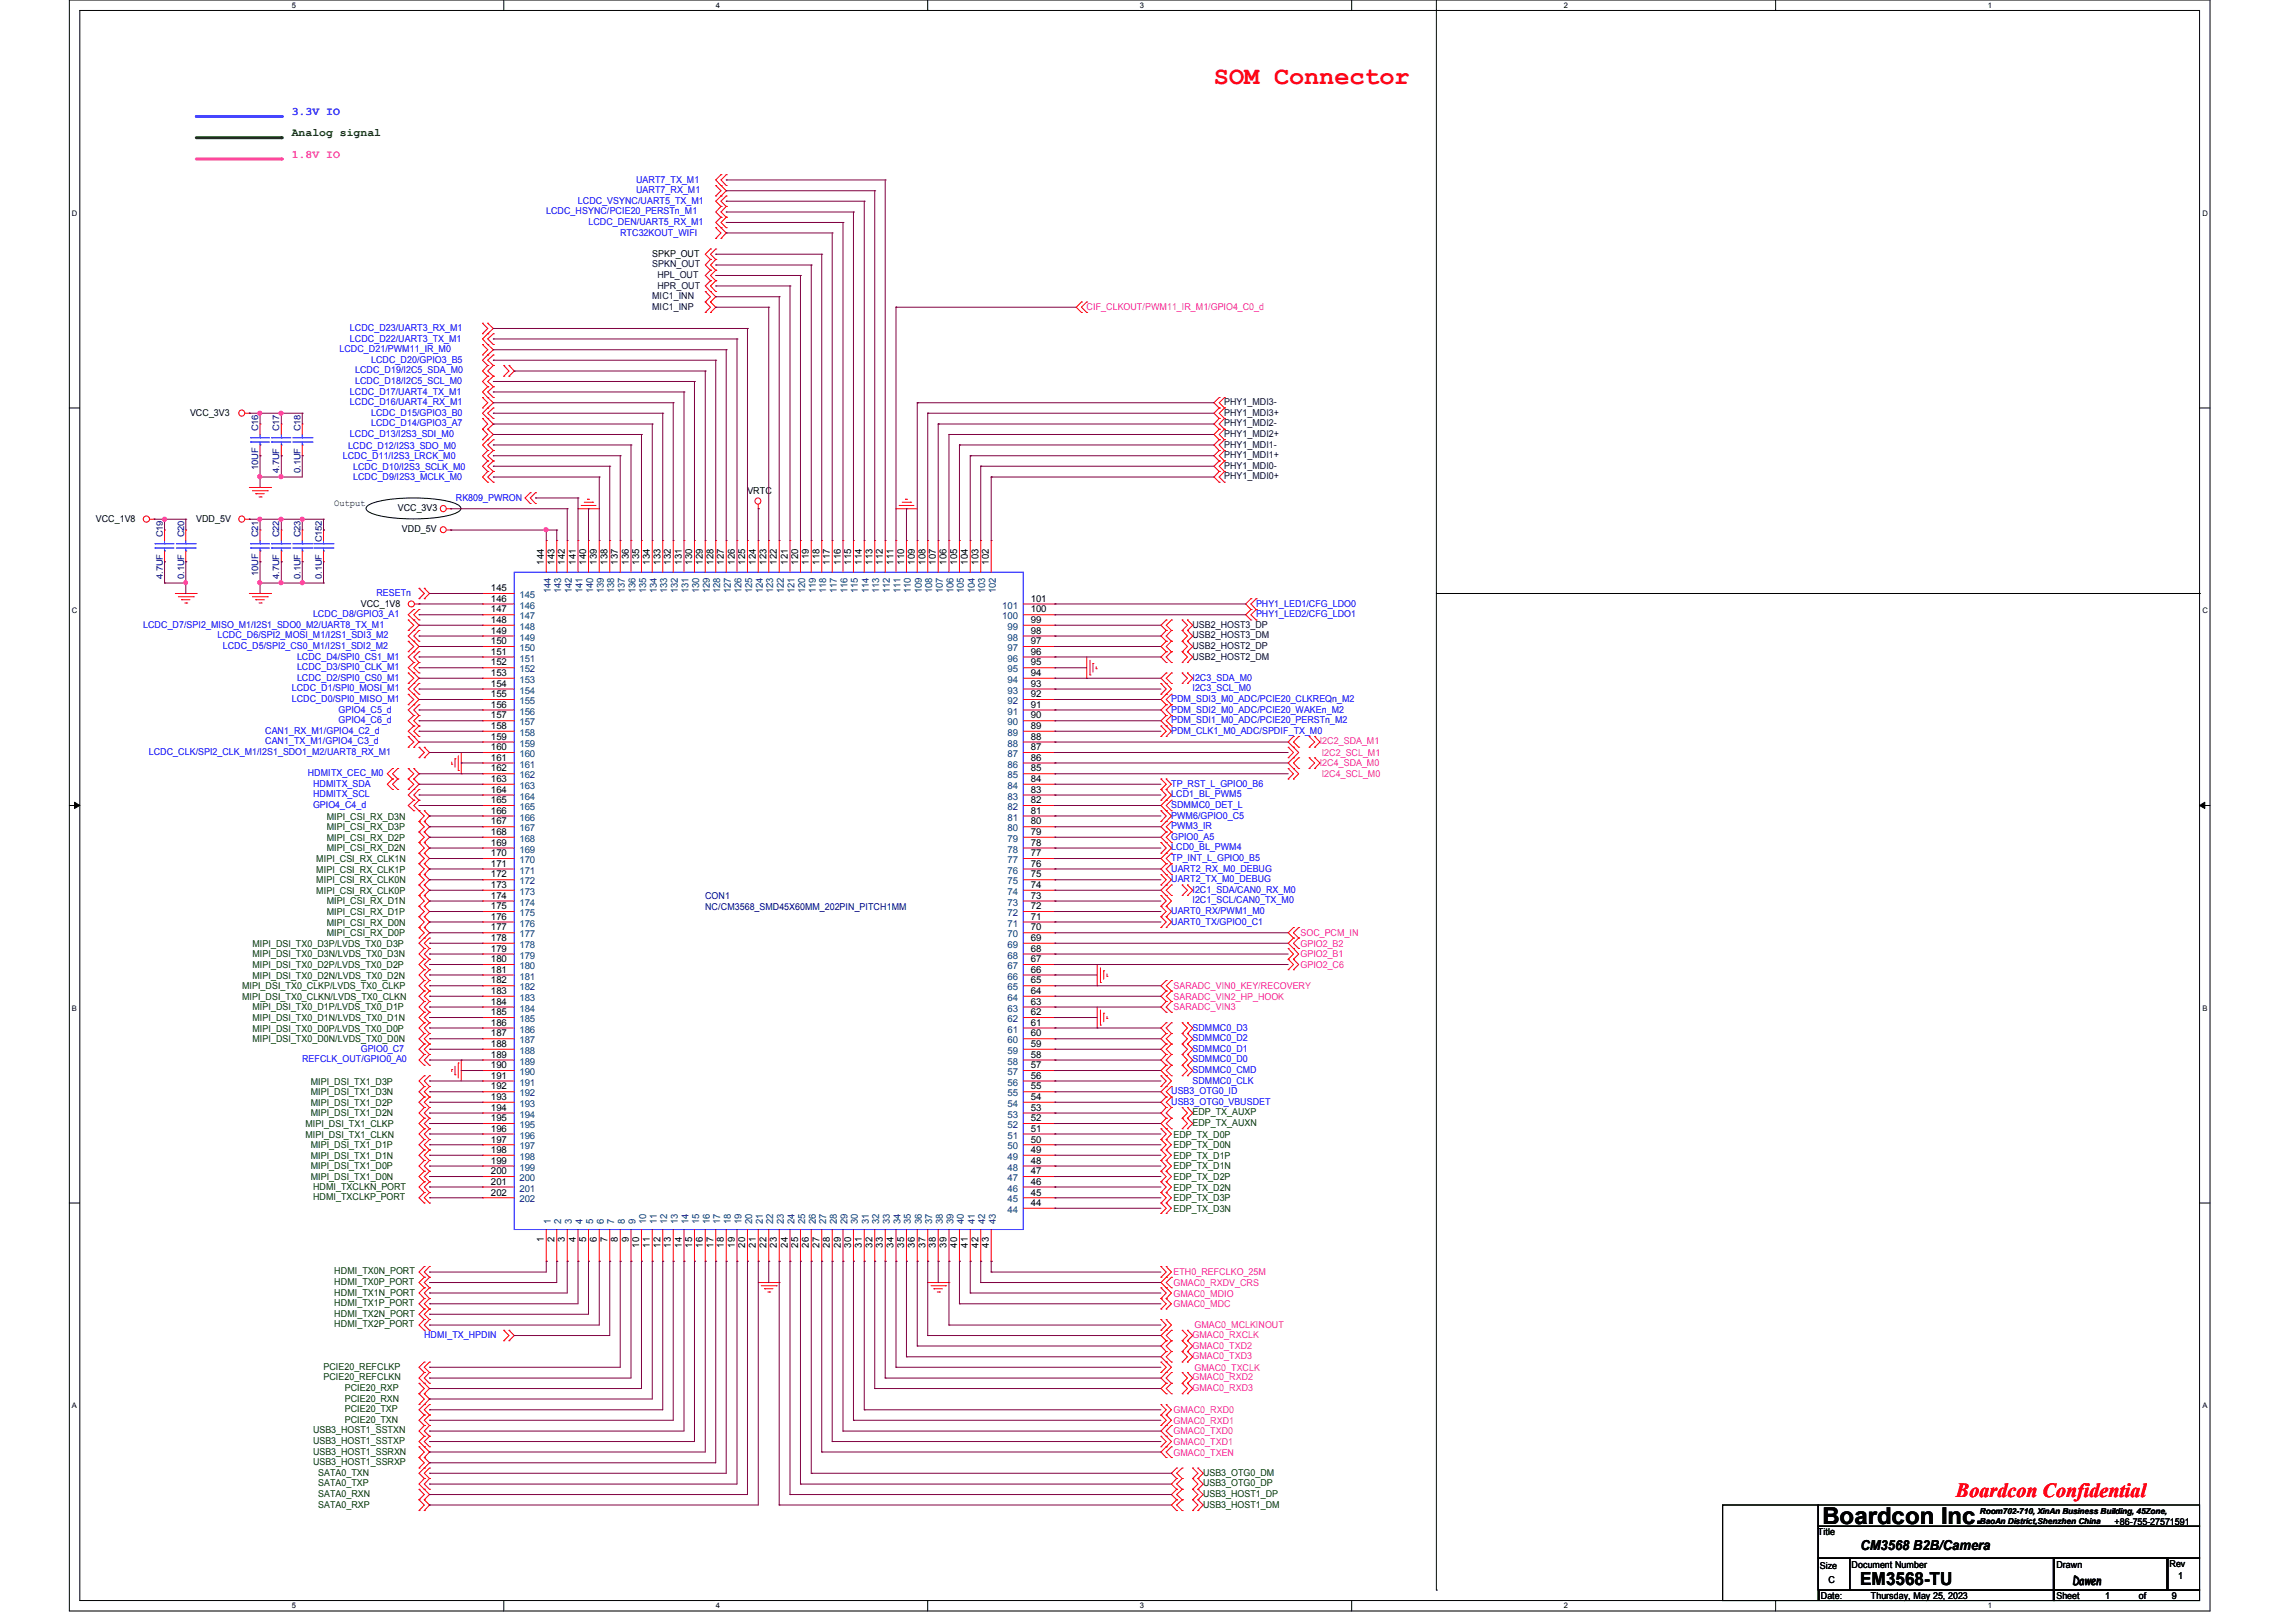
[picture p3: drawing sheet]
<svg xmlns="http://www.w3.org/2000/svg" width="297mm" height="210mm" viewBox="0 0 297 210" stroke-linecap="round" stroke-linejoin="round" font-family="sans-serif">
<defs><g id="words">
<text font-size="3.3" fill="#f00" x="157.1" y="10.9">SOM Connector</text>
<text font-size="3" x="235.8" y="197.2">Boardcon Inc.</text>
<text font-size="2.6" fill="#f00" x="253.1" y="193.8">Boardcon Confidential</text>
<text font-size="2.3" x="240.7" y="205.1">EM3568-TU</text>
<text font-size="1.8" x="240.8" y="200.5">CM3568 B2B/Camera</text>
<text font-size="1.6" x="268.2" y="205.1">Dawen</text>
<text font-size="1.5" fill="#004000" x="37.8" y="17.7">Analog signal</text>
<text font-size="1.5" fill="#00f" x="37.8" y="14.9">3.3V IO</text>
<text font-size="1.5" fill="#f0f" x="37.8" y="20.4">1.8V IO</text>
<g font-size="1.2" fill="#00f">
<text x="82.3" y="23.6">UART7_TX_M1</text>
<text x="70.7" y="27.7">LCDC_HSYNC/PCIE20_PERSTn_M1</text>
<text x="74.8" y="26.4">LCDC_VSYNC/UART5_TX_M1</text>
<text x="76.2" y="29.1">LCDC_DEN/UART5_RX_M1</text>
<text x="82.3" y="25">UART7_RX_M1</text>
<text x="80.3" y="30.5">RTC32KOUT_WIFI</text>
<text x="43.9" y="45.6">LCDC_D21/PWM11_IR_M0</text>
<text x="45.3" y="42.8">LCDC_D23/UART3_RX_M1</text>
<text x="45.3" y="44.2">LCDC_D22/UART3_TX_M1</text>
<text x="48" y="46.9">LCDC_D20/GPIO3_B5</text>
<text x="45.3" y="51.1">LCDC_D17/UART4_TX_M1</text>
<text x="45.3" y="52.4">LCDC_D16/UART4_RX_M1</text>
<text x="46" y="48.3">LCDC_D19/I2C5_SDA_M0</text>
<text x="46" y="49.7">LCDC_D18/I2C5_SCL_M0</text>
<text x="48" y="53.8">LCDC_D15/GPIO3_B0</text>
<text x="44.4" y="59.4">LCDC_D11/I2S3_LRCK_M0</text>
<text x="45" y="58">LCDC_D12/I2S3_SDO_M0</text>
<text x="45.3" y="56.6">LCDC_D13/I2S3_SDI_M0</text>
<text x="48" y="55.2">LCDC_D14/GPIO3_A7</text>
<text x="45.7" y="60.8">LCDC_D10/I2S3_SCLK_M0</text>
<text x="45.7" y="62.1">LCDC_D9/I2S3_MCLK_M0</text>
<text x="59" y="64.8">RK809_PWRON</text>
<text x="48.7" y="77.1">RESETn</text>
<text x="18.5" y="81.2">LCDC_D7/SPI2_MISO_M1/I2S1_SDO0_M2/UART8_TX_M1</text>
<text x="28.1" y="82.6">LCDC_D6/SPI2_MOSI_M1/I2S1_SDI3_M2</text>
<text x="28.8" y="84">LCDC_D5/SPI2_CS0_M1/I2S1_SDI2_M2</text>
<text x="40.5" y="79.8">LCDC_D8/GPIO3_A1</text>
<text x="162.5" y="78.5">PHY1_LED1/CFG_LDO0</text>
<text x="162.5" y="79.8">PHY1_LED2/CFG_LDO1</text>
<text x="37.8" y="89.5">LCDC_D1/SPI0_MOSI_M1</text>
<text x="38.4" y="85.3">LCDC_D4/SPI0_CS1_M1</text>
<text x="38.4" y="86.7">LCDC_D3/SPI0_CLK_M1</text>
<text x="38.4" y="88.1">LCDC_D2/SPI0_CS0_M1</text>
<text x="154.3" y="88.1">I2C3_SDA_M0</text>
<text x="154.3" y="89.5">I2C3_SCL_M0</text>
<text x="34.3" y="95">CAN1_RX_M1/GPIO4_C2_d</text>
<text x="37.8" y="90.8">LCDC_D0/SPI0_MISO_M1</text>
<text x="43.8" y="93.6">GPIO4_C6_d</text>
<text x="43.8" y="92.2">GPIO4_C5_d</text>
<text x="151.6" y="90.8">PDM_SDI3_M0_ADC/PCIE20_CLKREQn_M2</text>
<text x="151.6" y="92.2">PDM_SDI2_M0_ADC/PCIE20_WAKEn_M2</text>
<text x="151.6" y="93.6">PDM_SDI1_M0_ADC/PCIE20_PERSTn_M2</text>
<text x="151.6" y="95">PDM_CLK1_M0_ADC/SPDIF_TX_M0</text>
<text x="19.3" y="97.7">LCDC_CLK/SPI2_CLK_M1/I2S1_SDO1_M2/UART8_RX_M1</text>
<text x="34.3" y="96.3">CAN1_TX_M1/GPIO4_C3_d</text>
<text x="39.8" y="100.4">HDMITX_CEC_M0</text>
<text x="40.5" y="101.8">HDMITX_SDA</text>
<text x="151.6" y="101.8">TP_RST_L_GPIO0_B6</text>
<text x="40.5" y="103.2">HDMITX_SCL</text>
<text x="40.5" y="104.6">GPIO4_C4_d</text>
<text x="151.6" y="103.2">LCD1_BL_PWM5</text>
<text x="151.6" y="104.6">SDMMC0_DET_L</text>
<text x="151.6" y="105.9">PWM6/GPIO0_C5</text>
<text x="151.6" y="107.3">PWM3_IR</text>
<text x="151.6" y="108.7">GPIO0_A5</text>
<text x="151.6" y="110">LCD0_BL_PWM4</text>
<text x="151.6" y="111.4">TP_INT_L_GPIO0_B5</text>
<text x="151.6" y="112.8">UART2_RX_M0_DEBUG</text>
<text x="151.6" y="114.1">UART2_TX_M0_DEBUG</text>
<text x="151.6" y="118.3">UART0_RX/PWM1_M0</text>
<text x="151.6" y="119.6">UART0_TX/GPIO0_C1</text>
<text x="154.3" y="115.5">I2C1_SDA/CAN0_RX_M0</text>
<text x="154.3" y="116.9">I2C1_SCL/CAN0_TX_M0</text>
<text x="39.1" y="137.5">REFCLK_OUT/GPIO0_A0</text>
<text x="46.7" y="136.1">GPIO0_C7</text>
<text x="154.3" y="133.3">SDMMC0_D3</text>
<text x="154.3" y="134.7">SDMMC0_D2</text>
<text x="154.3" y="136.1">SDMMC0_D1</text>
<text x="154.3" y="137.5">SDMMC0_D0</text>
<text x="151.6" y="141.6">USB3_OTG0_ID</text>
<text x="151.6" y="143">USB3_OTG0_VBUSDET</text>
<text x="154.3" y="138.9">SDMMC0_CMD</text>
<text x="154.3" y="140.2">SDMMC0_CLK</text>
<text x="54.9" y="173.1">HDMI_TX_HPDIN</text>
</g>
<g font-size="1.2">
<text x="84.4" y="33.2">SPKP_OUT</text>
<text x="24.6" y="53.8">VCC_3V3</text>
<text x="43.3" y="65.4">Output</text>
<text x="96.7" y="64">VRTC</text>
<text x="12.4" y="67.5">VCC_1V8</text>
<text x="25.4" y="67.5">VDD_5V</text>
<text x="51.5" y="66.1">VCC_3V3</text>
<text x="52" y="68.9">VDD_5V</text>
<text x="63.5" y="76.5">145</text>
<text x="63.5" y="77.9">146</text>
<text x="70.4" y="73.1" transform="rotate(-90 70.4 73.1)">144</text>
<text x="71.8" y="73.1" transform="rotate(-90 71.8 73.1)">143</text>
<text x="73.1" y="73.1" transform="rotate(-90 73.1 73.1)">142</text>
<text x="74.5" y="73.1" transform="rotate(-90 74.5 73.1)">141</text>
<text x="75.9" y="73.1" transform="rotate(-90 75.9 73.1)">140</text>
<text x="77.3" y="73.1" transform="rotate(-90 77.3 73.1)">139</text>
<text x="78.6" y="73.1" transform="rotate(-90 78.6 73.1)">138</text>
<text x="80" y="73.1" transform="rotate(-90 80 73.1)">137</text>
<text x="81.4" y="73.1" transform="rotate(-90 81.4 73.1)">136</text>
<text x="82.7" y="73.1" transform="rotate(-90 82.7 73.1)">135</text>
<text x="84.1" y="73.1" transform="rotate(-90 84.1 73.1)">134</text>
<text x="85.5" y="73.1" transform="rotate(-90 85.5 73.1)">133</text>
<text x="86.8" y="73.1" transform="rotate(-90 86.8 73.1)">132</text>
<text x="88.2" y="73.1" transform="rotate(-90 88.2 73.1)">131</text>
<text x="89.6" y="73.1" transform="rotate(-90 89.6 73.1)">130</text>
<text x="91" y="73.1" transform="rotate(-90 91 73.1)">129</text>
<text x="92.3" y="73.1" transform="rotate(-90 92.3 73.1)">128</text>
<text x="93.7" y="73.1" transform="rotate(-90 93.7 73.1)">127</text>
<text x="95.1" y="73.1" transform="rotate(-90 95.1 73.1)">126</text>
<text x="96.4" y="73.1" transform="rotate(-90 96.4 73.1)">125</text>
<text x="97.8" y="73.1" transform="rotate(-90 97.8 73.1)">124</text>
<text x="99.2" y="73.1" transform="rotate(-90 99.2 73.1)">123</text>
<text x="100.5" y="73.1" transform="rotate(-90 100.5 73.1)">122</text>
<text x="101.9" y="73.1" transform="rotate(-90 101.9 73.1)">121</text>
<text x="103.3" y="73.1" transform="rotate(-90 103.3 73.1)">120</text>
<text x="104.7" y="73.1" transform="rotate(-90 104.7 73.1)">119</text>
<text x="106" y="73.1" transform="rotate(-90 106 73.1)">118</text>
<text x="107.4" y="73.1" transform="rotate(-90 107.4 73.1)">117</text>
<text x="108.8" y="73.1" transform="rotate(-90 108.8 73.1)">116</text>
<text x="110.1" y="73.1" transform="rotate(-90 110.1 73.1)">115</text>
<text x="111.5" y="73.1" transform="rotate(-90 111.5 73.1)">114</text>
<text x="112.9" y="73.1" transform="rotate(-90 112.9 73.1)">113</text>
<text x="114.3" y="73.1" transform="rotate(-90 114.3 73.1)">112</text>
<text x="115.6" y="73.1" transform="rotate(-90 115.6 73.1)">111</text>
<text x="117" y="73.1" transform="rotate(-90 117 73.1)">110</text>
<text x="118.4" y="73.1" transform="rotate(-90 118.4 73.1)">109</text>
<text x="119.8" y="73.1" transform="rotate(-90 119.8 73.1)">108</text>
<text x="121.1" y="73.1" transform="rotate(-90 121.1 73.1)">107</text>
<text x="122.5" y="73.1" transform="rotate(-90 122.5 73.1)">106</text>
<text x="123.9" y="73.1" transform="rotate(-90 123.9 73.1)">105</text>
<text x="125.3" y="73.1" transform="rotate(-90 125.3 73.1)">104</text>
<text x="126.6" y="73.1" transform="rotate(-90 126.6 73.1)">103</text>
<text x="128" y="73.1" transform="rotate(-90 128 73.1)">102</text>
<text x="133.4" y="77.9">101</text>
<text x="46.7" y="78.5">VCC_1V8</text>
<text x="63.5" y="79.2">147</text>
<text x="63.5" y="80.6">148</text>
<text x="63.5" y="82">149</text>
<text x="63.5" y="83.4">150</text>
<text x="133.4" y="83.4">97</text>
<text x="133.4" y="82">98</text>
<text x="133.4" y="80.6">99</text>
<text x="133.4" y="79.2">100</text>
<text x="63.5" y="84.7">151</text>
<text x="63.5" y="86.1">152</text>
<text x="63.5" y="87.5">153</text>
<text x="63.5" y="88.9">154</text>
<text x="133.4" y="88.9">93</text>
<text x="133.4" y="87.5">94</text>
<text x="133.4" y="86.1">95</text>
<text x="133.4" y="84.7">96</text>
<text x="63.5" y="90.2">155</text>
<text x="63.5" y="91.6">156</text>
<text x="63.5" y="93">157</text>
<text x="63.5" y="94.3">158</text>
<text x="63.5" y="95.7">159</text>
<text x="133.4" y="95.7">88</text>
<text x="133.4" y="94.3">89</text>
<text x="133.4" y="93">90</text>
<text x="133.4" y="91.6">91</text>
<text x="133.4" y="90.2">92</text>
<text x="63.5" y="97.1">160</text>
<text x="63.5" y="98.4">161</text>
<text x="63.5" y="99.8">162</text>
<text x="63.5" y="101.2">163</text>
<text x="133.4" y="101.2">84</text>
<text x="133.4" y="99.8">85</text>
<text x="133.4" y="98.4">86</text>
<text x="133.4" y="97.1">87</text>
<text x="63.5" y="102.6">164</text>
<text x="63.5" y="103.9">165</text>
<text x="63.5" y="105.3">166</text>
<text x="63.5" y="106.7">167</text>
<text x="133.4" y="106.7">80</text>
<text x="133.4" y="105.3">81</text>
<text x="133.4" y="103.9">82</text>
<text x="133.4" y="102.6">83</text>
<text x="63.5" y="108">168</text>
<text x="63.5" y="109.4">169</text>
<text x="63.5" y="110.8">170</text>
<text x="63.5" y="112.1">171</text>
<text x="63.5" y="113.5">172</text>
<text x="133.4" y="113.5">75</text>
<text x="133.4" y="112.1">76</text>
<text x="133.4" y="110.8">77</text>
<text x="133.4" y="109.4">78</text>
<text x="133.4" y="108">79</text>
<text x="63.5" y="114.9">173</text>
<text x="63.5" y="116.3">174</text>
<text x="63.5" y="117.6">175</text>
<text x="63.5" y="119">176</text>
<text x="133.4" y="119">71</text>
<text x="133.4" y="117.6">72</text>
<text x="133.4" y="116.3">73</text>
<text x="133.4" y="114.9">74</text>
<text x="63.5" y="120.4">177</text>
<text x="63.5" y="121.8">178</text>
<text x="63.5" y="123.1">179</text>
<text x="63.5" y="124.5">180</text>
<text x="63.5" y="125.9">181</text>
<text x="133.4" y="125.9">66</text>
<text x="133.4" y="124.5">67</text>
<text x="133.4" y="123.1">68</text>
<text x="133.4" y="121.8">69</text>
<text x="133.4" y="120.4">70</text>
<text x="63.5" y="127.3">182</text>
<text x="63.5" y="128.6">183</text>
<text x="63.5" y="130">184</text>
<text x="63.5" y="131.4">185</text>
<text x="133.4" y="131.4">62</text>
<text x="133.4" y="130">63</text>
<text x="133.4" y="128.6">64</text>
<text x="133.4" y="127.3">65</text>
<text x="63.5" y="132.7">186</text>
<text x="63.5" y="134.1">187</text>
<text x="63.5" y="135.5">188</text>
<text x="63.5" y="136.9">189</text>
<text x="133.4" y="136.9">58</text>
<text x="133.4" y="135.5">59</text>
<text x="133.4" y="134.1">60</text>
<text x="133.4" y="132.7">61</text>
<text x="63.5" y="138.2">190</text>
<text x="63.5" y="139.6">191</text>
<text x="63.5" y="141">192</text>
<text x="63.5" y="142.3">193</text>
<text x="63.5" y="143.7">194</text>
<text x="133.4" y="143.7">53</text>
<text x="133.4" y="142.3">54</text>
<text x="133.4" y="141">55</text>
<text x="133.4" y="139.6">56</text>
<text x="133.4" y="138.2">57</text>
<text x="63.5" y="145.1">195</text>
<text x="63.5" y="146.4">196</text>
<text x="63.5" y="147.8">197</text>
<text x="63.5" y="149.2">198</text>
<text x="133.4" y="149.2">49</text>
<text x="133.4" y="147.8">50</text>
<text x="133.4" y="146.4">51</text>
<text x="133.4" y="145.1">52</text>
<text x="63.5" y="150.6">199</text>
<text x="63.5" y="151.9">200</text>
<text x="63.5" y="153.3">201</text>
<text x="63.5" y="154.7">202</text>
<text x="133.4" y="154.7">45</text>
<text x="133.4" y="153.3">46</text>
<text x="133.4" y="151.9">47</text>
<text x="133.4" y="150.6">48</text>
<text x="70.4" y="160.7" transform="rotate(-90 70.4 160.7)">1</text>
<text x="71.8" y="160.7" transform="rotate(-90 71.8 160.7)">2</text>
<text x="73.1" y="160.7" transform="rotate(-90 73.1 160.7)">3</text>
<text x="74.5" y="160.7" transform="rotate(-90 74.5 160.7)">4</text>
<text x="75.9" y="160.7" transform="rotate(-90 75.9 160.7)">5</text>
<text x="77.3" y="160.7" transform="rotate(-90 77.3 160.7)">6</text>
<text x="78.6" y="160.7" transform="rotate(-90 78.6 160.7)">7</text>
<text x="80" y="160.7" transform="rotate(-90 80 160.7)">8</text>
<text x="81.4" y="160.7" transform="rotate(-90 81.4 160.7)">9</text>
<text x="82.7" y="161.4" transform="rotate(-90 82.7 161.4)">10</text>
<text x="84.1" y="161.4" transform="rotate(-90 84.1 161.4)">11</text>
<text x="85.5" y="161.4" transform="rotate(-90 85.5 161.4)">12</text>
<text x="86.8" y="161.4" transform="rotate(-90 86.8 161.4)">13</text>
<text x="88.2" y="161.4" transform="rotate(-90 88.2 161.4)">14</text>
<text x="89.6" y="161.4" transform="rotate(-90 89.6 161.4)">15</text>
<text x="91" y="161.4" transform="rotate(-90 91 161.4)">16</text>
<text x="92.3" y="161.4" transform="rotate(-90 92.3 161.4)">17</text>
<text x="93.7" y="161.4" transform="rotate(-90 93.7 161.4)">18</text>
<text x="95.1" y="161.4" transform="rotate(-90 95.1 161.4)">19</text>
<text x="96.4" y="161.4" transform="rotate(-90 96.4 161.4)">20</text>
<text x="97.8" y="161.4" transform="rotate(-90 97.8 161.4)">21</text>
<text x="99.2" y="161.4" transform="rotate(-90 99.2 161.4)">22</text>
<text x="100.5" y="161.4" transform="rotate(-90 100.5 161.4)">23</text>
<text x="101.9" y="161.4" transform="rotate(-90 101.9 161.4)">24</text>
<text x="103.3" y="161.4" transform="rotate(-90 103.3 161.4)">25</text>
<text x="104.7" y="161.4" transform="rotate(-90 104.7 161.4)">26</text>
<text x="106" y="161.4" transform="rotate(-90 106 161.4)">27</text>
<text x="107.4" y="161.4" transform="rotate(-90 107.4 161.4)">28</text>
<text x="108.8" y="161.4" transform="rotate(-90 108.8 161.4)">29</text>
<text x="110.1" y="161.4" transform="rotate(-90 110.1 161.4)">30</text>
<text x="111.5" y="161.4" transform="rotate(-90 111.5 161.4)">31</text>
<text x="112.9" y="161.4" transform="rotate(-90 112.9 161.4)">32</text>
<text x="114.3" y="161.4" transform="rotate(-90 114.3 161.4)">33</text>
<text x="115.6" y="161.4" transform="rotate(-90 115.6 161.4)">34</text>
<text x="117" y="161.4" transform="rotate(-90 117 161.4)">35</text>
<text x="118.4" y="161.4" transform="rotate(-90 118.4 161.4)">36</text>
<text x="119.8" y="161.4" transform="rotate(-90 119.8 161.4)">37</text>
<text x="121.1" y="161.4" transform="rotate(-90 121.1 161.4)">38</text>
<text x="122.5" y="161.4" transform="rotate(-90 122.5 161.4)">39</text>
<text x="123.9" y="161.4" transform="rotate(-90 123.9 161.4)">40</text>
<text x="125.3" y="161.4" transform="rotate(-90 125.3 161.4)">41</text>
<text x="126.6" y="161.4" transform="rotate(-90 126.6 161.4)">42</text>
<text x="128" y="161.4" transform="rotate(-90 128 161.4)">43</text>
<text x="133.4" y="156">44</text>
<text x="273.7" y="197.3">+86-755-27571591</text>
<text x="235.3" y="198.6">Title</text>
<text x="235.5" y="203">Size</text>
<text x="239.6" y="202.9">Document Number</text>
<text x="266.1" y="202.9">Drawn</text>
<text x="280.8" y="202.7">Rev</text>
<text x="235.6" y="206.9">Date:</text>
<text x="236.6" y="204.8">C</text>
<text x="242.1" y="206.9">Thursday, May 25, 2023</text>
<text x="266.1" y="206.9">Sheet</text>
<text x="272.4" y="206.9">1</text>
<text x="276.8" y="206.9">of</text>
<text x="281.1" y="206.9">9</text>
<text x="281.9" y="204.3">1</text>
</g>
<g font-size="1.2" fill="#000040">
<text x="84.4" y="34.6">SPKN_OUT</text>
<text x="85.1" y="36">HPL_OUT</text>
<text x="84.4" y="38.7">MIC1_INN</text>
<text x="84.4" y="40.1">MIC1_INP</text>
<text x="85.1" y="37.3">HPR_OUT</text>
<text x="158.4" y="52.4">PHY1_MDI3-</text>
<text x="158.4" y="53.8">PHY1_MDI3+</text>
<text x="158.4" y="55.2">PHY1_MDI2-</text>
<text x="158.4" y="56.6">PHY1_MDI2+</text>
<text x="158.4" y="57.9">PHY1_MDI1-</text>
<text x="158.4" y="59.3">PHY1_MDI1+</text>
<text x="158.4" y="60.7">PHY1_MDI0-</text>
<text x="158.4" y="62">PHY1_MDI0+</text>
<text x="154.3" y="81.2">USB2_HOST3_DP</text>
<text x="154.3" y="82.6">USB2_HOST3_DM</text>
<text x="154.3" y="84">USB2_HOST2_DP</text>
<text x="154.3" y="85.3">USB2_HOST2_DM</text>
</g>
<g font-size="1.2" fill="#f0f">
<text x="140.6" y="40.1">CIF_CLKOUT/PWM11_IR_M1/GPIO4_C0_d</text>
<text x="170.8" y="96.3">I2C2_SDA_M1</text>
<text x="170.8" y="99.1">I2C4_SDA_M0</text>
<text x="171.1" y="97.8">I2C2_SCL_M1</text>
<text x="171.1" y="100.6">I2C4_SCL_M0</text>
<text x="168.3" y="121.2">SOC_PCM_IN</text>
<text x="168.3" y="122.5">GPIO2_B2</text>
<text x="168.3" y="123.9">GPIO2_B1</text>
<text x="168.3" y="125.3">GPIO2_C6</text>
<text x="151.9" y="128">SARADC_VIN0_KEY/RECOVERY</text>
<text x="151.9" y="129.4">SARADC_VIN2_HP_HOOK</text>
<text x="151.9" y="130.7">SARADC_VIN3</text>
<text x="151.9" y="166.4">GMAC0_RXDV_CRS</text>
<text x="151.9" y="165">ETH0_REFCLKO_25M</text>
<text x="151.9" y="167.8">GMAC0_MDIO</text>
<text x="151.9" y="169.2">GMAC0_MDC</text>
<text x="154.3" y="173.1">GMAC0_RXCLK</text>
<text x="154.6" y="171.9">GMAC0_MCLKINOUT</text>
<text x="154.3" y="174.5">GMAC0_TXD2</text>
<text x="154.3" y="175.9">GMAC0_TXD3</text>
<text x="154.3" y="178.6">GMAC0_RXD2</text>
<text x="154.6" y="177.4">GMAC0_TXCLK</text>
<text x="151.9" y="182.9">GMAC0_RXD0</text>
<text x="151.9" y="185.6">GMAC0_TXD0</text>
<text x="151.9" y="184.2">GMAC0_RXD1</text>
<text x="154.3" y="180">GMAC0_RXD3</text>
<text x="151.9" y="187">GMAC0_TXD1</text>
<text x="151.9" y="188.3">GMAC0_TXEN</text>
</g>
<g font-size="1.2" fill="#000080">
<text x="33.4" y="55.8" transform="rotate(-90 33.4 55.8)">C16</text>
<text x="36.1" y="55.8" transform="rotate(-90 36.1 55.8)">C17</text>
<text x="38.9" y="55.8" transform="rotate(-90 38.9 55.8)">C18</text>
<text x="33.4" y="60.7" transform="rotate(-90 33.4 60.7)">10UF</text>
<text x="36.1" y="61.2" transform="rotate(-90 36.1 61.2)">4.7UF</text>
<text x="38.9" y="61.2" transform="rotate(-90 38.9 61.2)">0.1UF</text>
<text x="21.1" y="69.5" transform="rotate(-90 21.1 69.5)">C19</text>
<text x="23.8" y="69.5" transform="rotate(-90 23.8 69.5)">C20</text>
<text x="33.4" y="69.5" transform="rotate(-90 33.4 69.5)">C21</text>
<text x="36.1" y="69.5" transform="rotate(-90 36.1 69.5)">C22</text>
<text x="38.9" y="69.5" transform="rotate(-90 38.9 69.5)">C23</text>
<text x="41.7" y="70.2" transform="rotate(-90 41.7 70.2)">C152</text>
<text x="21.1" y="74.9" transform="rotate(-90 21.1 74.9)">4.7UF</text>
<text x="23.8" y="74.9" transform="rotate(-90 23.8 74.9)">0.1UF</text>
<text x="33.4" y="74.5" transform="rotate(-90 33.4 74.5)">10UF</text>
<text x="36.1" y="74.9" transform="rotate(-90 36.1 74.9)">4.7UF</text>
<text x="38.9" y="74.9" transform="rotate(-90 38.9 74.9)">0.1UF</text>
<text x="41.7" y="74.9" transform="rotate(-90 41.7 74.9)">0.1UF</text>
<text x="91.3" y="116.3">CON1</text>
<text x="91.3" y="117.7">NC/CM3568_SMD45X60MM_202PIN_PITCH1MM</text>
</g>
<g font-size="1.2" fill="#004080">
<text x="67.2" y="77.4">145</text>
<text x="71.3" y="76.8" transform="rotate(-90 71.3 76.8)">144</text>
<text x="72.6" y="76.8" transform="rotate(-90 72.6 76.8)">143</text>
<text x="74" y="76.8" transform="rotate(-90 74 76.8)">142</text>
<text x="75.4" y="76.8" transform="rotate(-90 75.4 76.8)">141</text>
<text x="76.7" y="76.8" transform="rotate(-90 76.7 76.8)">140</text>
<text x="78.1" y="76.8" transform="rotate(-90 78.1 76.8)">139</text>
<text x="79.5" y="76.8" transform="rotate(-90 79.5 76.8)">138</text>
<text x="80.9" y="76.8" transform="rotate(-90 80.9 76.8)">137</text>
<text x="82.2" y="76.8" transform="rotate(-90 82.2 76.8)">136</text>
<text x="83.6" y="76.8" transform="rotate(-90 83.6 76.8)">135</text>
<text x="85" y="76.8" transform="rotate(-90 85 76.8)">134</text>
<text x="86.4" y="76.8" transform="rotate(-90 86.4 76.8)">133</text>
<text x="87.7" y="76.8" transform="rotate(-90 87.7 76.8)">132</text>
<text x="89.1" y="76.8" transform="rotate(-90 89.1 76.8)">131</text>
<text x="90.5" y="76.8" transform="rotate(-90 90.5 76.8)">130</text>
<text x="91.9" y="76.8" transform="rotate(-90 91.9 76.8)">129</text>
<text x="93.2" y="76.8" transform="rotate(-90 93.2 76.8)">128</text>
<text x="94.6" y="76.8" transform="rotate(-90 94.6 76.8)">127</text>
<text x="96" y="76.8" transform="rotate(-90 96 76.8)">126</text>
<text x="97.3" y="76.8" transform="rotate(-90 97.3 76.8)">125</text>
<text x="98.7" y="76.8" transform="rotate(-90 98.7 76.8)">124</text>
<text x="100.1" y="76.8" transform="rotate(-90 100.1 76.8)">123</text>
<text x="101.4" y="76.8" transform="rotate(-90 101.4 76.8)">122</text>
<text x="102.8" y="76.8" transform="rotate(-90 102.8 76.8)">121</text>
<text x="104.2" y="76.8" transform="rotate(-90 104.2 76.8)">120</text>
<text x="105.6" y="76.8" transform="rotate(-90 105.6 76.8)">119</text>
<text x="106.9" y="76.8" transform="rotate(-90 106.9 76.8)">118</text>
<text x="108.3" y="76.8" transform="rotate(-90 108.3 76.8)">117</text>
<text x="109.7" y="76.8" transform="rotate(-90 109.7 76.8)">116</text>
<text x="111" y="76.8" transform="rotate(-90 111 76.8)">115</text>
<text x="112.4" y="76.8" transform="rotate(-90 112.4 76.8)">114</text>
<text x="113.8" y="76.8" transform="rotate(-90 113.8 76.8)">113</text>
<text x="115.1" y="76.8" transform="rotate(-90 115.1 76.8)">112</text>
<text x="116.5" y="76.8" transform="rotate(-90 116.5 76.8)">111</text>
<text x="117.9" y="76.8" transform="rotate(-90 117.9 76.8)">110</text>
<text x="119.3" y="76.8" transform="rotate(-90 119.3 76.8)">109</text>
<text x="120.6" y="76.8" transform="rotate(-90 120.6 76.8)">108</text>
<text x="122" y="76.8" transform="rotate(-90 122 76.8)">107</text>
<text x="123.4" y="76.8" transform="rotate(-90 123.4 76.8)">106</text>
<text x="124.8" y="76.8" transform="rotate(-90 124.8 76.8)">105</text>
<text x="126.1" y="76.8" transform="rotate(-90 126.1 76.8)">104</text>
<text x="127.5" y="76.8" transform="rotate(-90 127.5 76.8)">103</text>
<text x="128.9" y="76.8" transform="rotate(-90 128.9 76.8)">102</text>
<text x="67.2" y="78.7">146</text>
<text x="67.2" y="80.1">147</text>
<text x="67.2" y="81.5">148</text>
<text x="67.2" y="82.9">149</text>
<text x="129.7" y="80.1">100</text>
<text x="129.7" y="78.7">101</text>
<text x="130.4" y="82.9">98</text>
<text x="130.4" y="81.5">99</text>
<text x="67.2" y="84.2">150</text>
<text x="67.2" y="85.6">151</text>
<text x="67.2" y="87">152</text>
<text x="67.2" y="88.3">153</text>
<text x="67.2" y="89.7">154</text>
<text x="130.4" y="89.7">93</text>
<text x="130.4" y="88.3">94</text>
<text x="130.4" y="87">95</text>
<text x="130.4" y="85.6">96</text>
<text x="130.4" y="84.2">97</text>
<text x="67.2" y="91.1">155</text>
<text x="67.2" y="92.5">156</text>
<text x="67.2" y="93.9">157</text>
<text x="67.2" y="95.2">158</text>
<text x="130.4" y="95.2">89</text>
<text x="130.4" y="93.9">90</text>
<text x="130.4" y="92.5">91</text>
<text x="130.4" y="91.1">92</text>
<text x="67.2" y="96.6">159</text>
<text x="67.2" y="98">160</text>
<text x="67.2" y="99.3">161</text>
<text x="67.2" y="100.7">162</text>
<text x="130.4" y="100.7">85</text>
<text x="130.4" y="99.3">86</text>
<text x="130.4" y="98">87</text>
<text x="130.4" y="96.6">88</text>
<text x="67.2" y="102.1">163</text>
<text x="67.2" y="103.5">164</text>
<text x="67.2" y="104.8">165</text>
<text x="67.2" y="106.2">166</text>
<text x="67.2" y="107.6">167</text>
<text x="130.4" y="107.6">80</text>
<text x="130.4" y="106.2">81</text>
<text x="130.4" y="104.8">82</text>
<text x="130.4" y="103.5">83</text>
<text x="130.4" y="102.1">84</text>
<text x="67.2" y="108.9">168</text>
<text x="67.2" y="110.3">169</text>
<text x="67.2" y="111.7">170</text>
<text x="67.2" y="113">171</text>
<text x="130.4" y="113">76</text>
<text x="130.4" y="111.7">77</text>
<text x="130.4" y="110.3">78</text>
<text x="130.4" y="108.9">79</text>
<text x="67.2" y="114.4">172</text>
<text x="67.2" y="115.8">173</text>
<text x="67.2" y="117.2">174</text>
<text x="67.2" y="118.5">175</text>
<text x="67.2" y="119.9">176</text>
<text x="130.4" y="119.9">71</text>
<text x="130.4" y="118.5">72</text>
<text x="130.4" y="117.2">73</text>
<text x="130.4" y="115.8">74</text>
<text x="130.4" y="114.4">75</text>
<text x="67.2" y="121.3">177</text>
<text x="67.2" y="122.6">178</text>
<text x="67.2" y="124">179</text>
<text x="67.2" y="125.4">180</text>
<text x="130.4" y="125.4">67</text>
<text x="130.4" y="124">68</text>
<text x="130.4" y="122.6">69</text>
<text x="130.4" y="121.3">70</text>
<text x="67.2" y="126.7">181</text>
<text x="67.2" y="128.1">182</text>
<text x="67.2" y="129.5">183</text>
<text x="67.2" y="130.9">184</text>
<text x="130.4" y="130.9">63</text>
<text x="130.4" y="129.5">64</text>
<text x="130.4" y="128.1">65</text>
<text x="130.4" y="126.7">66</text>
<text x="67.2" y="132.2">185</text>
<text x="67.2" y="133.6">186</text>
<text x="67.2" y="135">187</text>
<text x="67.2" y="136.4">188</text>
<text x="67.2" y="137.8">189</text>
<text x="130.4" y="137.8">58</text>
<text x="130.4" y="136.4">59</text>
<text x="130.4" y="135">60</text>
<text x="130.4" y="133.6">61</text>
<text x="130.4" y="132.2">62</text>
<text x="67.2" y="139.1">190</text>
<text x="67.2" y="140.5">191</text>
<text x="67.2" y="141.9">192</text>
<text x="67.2" y="143.2">193</text>
<text x="130.4" y="143.2">54</text>
<text x="130.4" y="141.9">55</text>
<text x="130.4" y="140.5">56</text>
<text x="130.4" y="139.1">57</text>
<text x="67.2" y="144.6">194</text>
<text x="67.2" y="146">195</text>
<text x="67.2" y="147.3">196</text>
<text x="67.2" y="148.7">197</text>
<text x="130.4" y="148.7">50</text>
<text x="130.4" y="147.3">51</text>
<text x="130.4" y="146">52</text>
<text x="130.4" y="144.6">53</text>
<text x="67.2" y="150.1">198</text>
<text x="67.2" y="151.5">199</text>
<text x="67.2" y="152.8">200</text>
<text x="67.2" y="154.2">201</text>
<text x="67.2" y="155.6">202</text>
<text x="130.4" y="155.6">45</text>
<text x="130.4" y="154.2">46</text>
<text x="130.4" y="152.8">47</text>
<text x="130.4" y="151.5">48</text>
<text x="130.4" y="150.1">49</text>
<text x="71.3" y="158.4" transform="rotate(-90 71.3 158.4)">1</text>
<text x="72.6" y="158.4" transform="rotate(-90 72.6 158.4)">2</text>
<text x="74" y="158.4" transform="rotate(-90 74 158.4)">3</text>
<text x="75.4" y="158.4" transform="rotate(-90 75.4 158.4)">4</text>
<text x="76.7" y="158.4" transform="rotate(-90 76.7 158.4)">5</text>
<text x="78.1" y="158.4" transform="rotate(-90 78.1 158.4)">6</text>
<text x="79.5" y="158.4" transform="rotate(-90 79.5 158.4)">7</text>
<text x="80.9" y="158.4" transform="rotate(-90 80.9 158.4)">8</text>
<text x="82.2" y="158.4" transform="rotate(-90 82.2 158.4)">9</text>
<text x="83.6" y="158.4" transform="rotate(-90 83.6 158.4)">10</text>
<text x="85" y="158.4" transform="rotate(-90 85 158.4)">11</text>
<text x="86.4" y="158.4" transform="rotate(-90 86.4 158.4)">12</text>
<text x="87.7" y="158.4" transform="rotate(-90 87.7 158.4)">13</text>
<text x="89.1" y="158.4" transform="rotate(-90 89.1 158.4)">14</text>
<text x="90.5" y="158.4" transform="rotate(-90 90.5 158.4)">15</text>
<text x="91.9" y="158.4" transform="rotate(-90 91.9 158.4)">16</text>
<text x="93.2" y="158.4" transform="rotate(-90 93.2 158.4)">17</text>
<text x="94.6" y="158.4" transform="rotate(-90 94.6 158.4)">18</text>
<text x="96" y="158.4" transform="rotate(-90 96 158.4)">19</text>
<text x="97.3" y="158.4" transform="rotate(-90 97.3 158.4)">20</text>
<text x="98.7" y="158.4" transform="rotate(-90 98.7 158.4)">21</text>
<text x="100.1" y="158.4" transform="rotate(-90 100.1 158.4)">22</text>
<text x="101.4" y="158.4" transform="rotate(-90 101.4 158.4)">23</text>
<text x="102.8" y="158.4" transform="rotate(-90 102.8 158.4)">24</text>
<text x="104.2" y="158.4" transform="rotate(-90 104.2 158.4)">25</text>
<text x="105.6" y="158.4" transform="rotate(-90 105.6 158.4)">26</text>
<text x="106.9" y="158.4" transform="rotate(-90 106.9 158.4)">27</text>
<text x="108.3" y="158.4" transform="rotate(-90 108.3 158.4)">28</text>
<text x="109.7" y="158.4" transform="rotate(-90 109.7 158.4)">29</text>
<text x="111" y="158.4" transform="rotate(-90 111 158.4)">30</text>
<text x="112.4" y="158.4" transform="rotate(-90 112.4 158.4)">31</text>
<text x="113.8" y="158.4" transform="rotate(-90 113.8 158.4)">32</text>
<text x="115.1" y="158.4" transform="rotate(-90 115.1 158.4)">33</text>
<text x="116.5" y="158.4" transform="rotate(-90 116.5 158.4)">34</text>
<text x="117.9" y="158.4" transform="rotate(-90 117.9 158.4)">35</text>
<text x="119.3" y="158.4" transform="rotate(-90 119.3 158.4)">36</text>
<text x="120.6" y="158.4" transform="rotate(-90 120.6 158.4)">37</text>
<text x="122" y="158.4" transform="rotate(-90 122 158.4)">38</text>
<text x="123.4" y="158.4" transform="rotate(-90 123.4 158.4)">39</text>
<text x="124.8" y="158.4" transform="rotate(-90 124.8 158.4)">40</text>
<text x="126.1" y="158.4" transform="rotate(-90 126.1 158.4)">41</text>
<text x="127.5" y="158.4" transform="rotate(-90 127.5 158.4)">42</text>
<text x="128.9" y="158.4" transform="rotate(-90 128.9 158.4)">43</text>
<text x="130.4" y="156.9">44</text>
</g>
<g font-size="1.2" fill="#004000">
<text x="42.3" y="106">MIPI_CSI_RX_D3N</text>
<text x="42.3" y="107.4">MIPI_CSI_RX_D3P</text>
<text x="40.9" y="111.5">MIPI_CSI_RX_CLK1N</text>
<text x="40.9" y="112.9">MIPI_CSI_RX_CLK1P</text>
<text x="42.3" y="108.8">MIPI_CSI_RX_D2P</text>
<text x="42.3" y="110.2">MIPI_CSI_RX_D2N</text>
<text x="40.9" y="114.3">MIPI_CSI_RX_CLK0N</text>
<text x="40.9" y="115.7">MIPI_CSI_RX_CLK0P</text>
<text x="42.3" y="117">MIPI_CSI_RX_D1N</text>
<text x="42.3" y="118.4">MIPI_CSI_RX_D1P</text>
<text x="42.3" y="119.8">MIPI_CSI_RX_D0N</text>
<text x="32.7" y="122.5">MIPI_DSI_TX0_D3P/LVDS_TX0_D3P</text>
<text x="32.7" y="123.9">MIPI_DSI_TX0_D3N/LVDS_TX0_D3N</text>
<text x="32.7" y="125.3">MIPI_DSI_TX0_D2P/LVDS_TX0_D2P</text>
<text x="42.3" y="121.2">MIPI_CSI_RX_D0P</text>
<text x="31.3" y="128">MIPI_DSI_TX0_CLKP/LVDS_TX0_CLKP</text>
<text x="31.3" y="129.4">MIPI_DSI_TX0_CLKN/LVDS_TX0_CLKN</text>
<text x="32.7" y="126.6">MIPI_DSI_TX0_D2N/LVDS_TX0_D2N</text>
<text x="32.7" y="130.7">MIPI_DSI_TX0_D1P/LVDS_TX0_D1P</text>
<text x="32.7" y="132.1">MIPI_DSI_TX0_D1N/LVDS_TX0_D1N</text>
<text x="32.7" y="133.5">MIPI_DSI_TX0_D0P/LVDS_TX0_D0P</text>
<text x="32.7" y="134.9">MIPI_DSI_TX0_D0N/LVDS_TX0_D0N</text>
<text x="40.2" y="140.3">MIPI_DSI_TX1_D3P</text>
<text x="40.2" y="141.7">MIPI_DSI_TX1_D3N</text>
<text x="40.2" y="143.1">MIPI_DSI_TX1_D2P</text>
<text x="39.5" y="145.8">MIPI_DSI_TX1_CLKP</text>
<text x="39.5" y="147.2">MIPI_DSI_TX1_CLKN</text>
<text x="40.2" y="144.4">MIPI_DSI_TX1_D2N</text>
<text x="40.2" y="148.6">MIPI_DSI_TX1_D1P</text>
<text x="40.2" y="149.9">MIPI_DSI_TX1_D1N</text>
<text x="151.9" y="147.2">EDP_TX_D0P</text>
<text x="151.9" y="148.6">EDP_TX_D0N</text>
<text x="151.9" y="149.9">EDP_TX_D1P</text>
<text x="154.3" y="144.3">EDP_TX_AUXP</text>
<text x="154.3" y="145.7">EDP_TX_AUXN</text>
<text x="40.2" y="151.3">MIPI_DSI_TX1_D0P</text>
<text x="40.2" y="152.7">MIPI_DSI_TX1_D0N</text>
<text x="40.5" y="153.9">HDMI_TXCLKN_PORT</text>
<text x="40.5" y="155.3">HDMI_TXCLKP_PORT</text>
<text x="151.9" y="151.3">EDP_TX_D1N</text>
<text x="151.9" y="152.7">EDP_TX_D2P</text>
<text x="151.9" y="154.1">EDP_TX_D2N</text>
<text x="151.9" y="155.4">EDP_TX_D3P</text>
<text x="151.9" y="156.8">EDP_TX_D3N</text>
<text x="43.3" y="166.3">HDMI_TX0P_PORT</text>
<text x="43.3" y="164.9">HDMI_TX0N_PORT</text>
<text x="43.3" y="167.6">HDMI_TX1N_PORT</text>
<text x="43.3" y="169">HDMI_TX1P_PORT</text>
<text x="43.3" y="171.7">HDMI_TX2P_PORT</text>
<text x="43.3" y="170.4">HDMI_TX2N_PORT</text>
<text x="41.9" y="177.2">PCIE20_REFCLKP</text>
<text x="41.9" y="178.6">PCIE20_REFCLKN</text>
<text x="40.5" y="185.5">USB3_HOST1_SSTXN</text>
<text x="44.6" y="180">PCIE20_RXP</text>
<text x="44.6" y="181.4">PCIE20_RXN</text>
<text x="44.6" y="182.7">PCIE20_TXP</text>
<text x="44.6" y="184.1">PCIE20_TXN</text>
<text x="40.5" y="186.9">USB3_HOST1_SSTXP</text>
<text x="40.5" y="188.2">USB3_HOST1_SSRXN</text>
<text x="40.5" y="189.6">USB3_HOST1_SSRXP</text>
<text x="41.2" y="191">SATA0_TXN</text>
<text x="155.7" y="191">USB3_OTG0_DM</text>
<text x="41.2" y="192.3">SATA0_TXP</text>
<text x="41.2" y="193.7">SATA0_RXN</text>
<text x="41.2" y="195.1">SATA0_RXP</text>
<text x="155.7" y="192.3">USB3_OTG0_DP</text>
<text x="155.7" y="193.7">USB3_HOST1_DP</text>
<text x="155.7" y="195.1">USB3_HOST1_DM</text>
</g>
<g font-size="1.1">
<text x="256.2" y="197.2">BaoAn District,Shenzhen China</text>
<text x="256.2" y="195.9">Room702-710, XinAn Business Building, 45Zone,</text>
</g>
<g font-size="1">
<text x="37.8" y="1">5</text>
<text x="92.6" y="1">4</text>
<text x="147.5" y="1">3</text>
<text x="202.4" y="1">2</text>
<text x="257.2" y="1">1</text>
<text x="9.3" y="27.9">D</text>
<text x="285" y="27.9">D</text>
<text x="9.3" y="79.4">C</text>
<text x="285" y="79.4">C</text>
<text x="9.3" y="130.8">B</text>
<text x="285" y="130.8">B</text>
<text x="9.3" y="182.2">A</text>
<text x="285" y="182.2">A</text>
<text x="37.8" y="208.1">5</text>
<text x="92.6" y="208.1">4</text>
<text x="147.5" y="208.1">3</text>
<text x="202.4" y="208.1">2</text>
<text x="257.2" y="208.1">1</text>
</g>
</g></defs>
<path d="M9 0h277v208.4h-277zM10.3 1.4h274.3v205.7h-274.3z" fill="none" stroke="#000" stroke-width=".13"/>
<g fill="#fff">
<path d="M37.8 .1h.5v1.1h-.5z"/>
<path d="M37.8 207.2h.5v1.1h-.5z"/>
</g>
<path d="M65.2 0v1.4M65.2 207.1v1.3" fill="none" stroke="#000" stroke-width=".13"/>
<g fill="#fff">
<path d="M92.6 .1h.6v1.1h-.6z"/>
<path d="M92.6 207.2h.6v1.1h-.6z"/>
</g>
<path d="M120.1 0v1.4M120.1 207.1v1.3" fill="none" stroke="#000" stroke-width=".13"/>
<g fill="#fff">
<path d="M147.5 .1h.5v1.1h-.5z"/>
<path d="M147.5 207.2h.5v1.1h-.5z"/>
</g>
<path d="M174.9 0v1.4M174.9 207.1v1.3" fill="none" stroke="#000" stroke-width=".13"/>
<g fill="#fff">
<path d="M202.4 .1h.5v1.1h-.5z"/>
<path d="M202.4 207.2h.5v1.1h-.5z"/>
</g>
<path d="M229.8 0v1.4M229.8 207.1v1.3" fill="none" stroke="#000" stroke-width=".13"/>
<g fill="#fff">
<path d="M257.2 .1h.6v1.1h-.6z"/>
<path d="M257.2 207.2h.6v1.1h-.6z"/>
<path d="M9.3 27.1h.7v1.1h-.7z"/>
<path d="M285 27.1h.7v1.1h-.7z"/>
<path d="M9.3 78.5h.7v1.1h-.7z"/>
<path d="M285 78.5h.7v1.1h-.7z"/>
</g>
<path d="M9 52.8h1.3M284.6 52.8h1.4" fill="none" stroke="#000" stroke-width=".13"/>
<g fill="#fff">
<path d="M9.3 129.9h.6v1.1h-.6z"/>
<path d="M285 129.9h.6v1.1h-.6z"/>
</g>
<path d="M9 104.2h1.3M284.6 104.2h1.4" fill="none" stroke="#000" stroke-width=".13"/>
<path d="M9.7 103.8l.6 .4-.6 .4zM284.6 104.2l.7-.4v.8z" fill="#000" stroke="#000" stroke-width=".13"/>
<g fill="#fff">
<path d="M9.3 181.4h.6v1.1h-.6z"/>
<path d="M285 181.4h.6v1.1h-.6z"/>
</g>
<path d="M9 155.7h1.3M284.6 155.7h1.4" fill="none" stroke="#000" stroke-width=".13"/>
<path d="M25.4 15.1h11" fill="none" stroke="#00f" stroke-width=".38"/>
<circle cx="36.4" cy="15.1" r=".19" fill="#00f"/>
<path d="M25.4 17.8h11" fill="none" stroke="#004000" stroke-width=".38"/>
<circle cx="36.4" cy="17.8" r=".19" fill="#004000"/>
<path d="M25.4 20.6h11" fill="none" stroke="#f0f" stroke-width=".38"/>
<circle cx="36.4" cy="20.6" r=".19" fill="#f0f"/>
<g fill="none" stroke="#000" stroke-width=".13">
<path d="M185.9 0v205.7M47.5 65.5a5.2 5.2 0 0 1 2.6-.8 22.5 22.5 0 0 1 8.5 .3l.9 .5 .1 .3-.1 .3a5.2 5.2 0 0 1-2.6 .8 22.5 22.5 0 0 1-8.5-.4l-.9-.4-.1-.3zM185.9 76.8h98.7M284.6 76.8h.1M222.9 194.7h12.4v12.4h-12.4zM235.3 194.7h49.3v2.8h-49.3zM235.3 197.5h49.3v4.1h-49.3zM185.9 205.7h.1M235.3 201.6h4.1v4.1h-4.1zM235.4 205.7h30.5v1.4h-30.5zM239.4 201.6h41.1v4.1h-41.1zM265.7 205.7h18.9v1.4h-18.9z"/>
<path d="M265.7 201.6h.1M265.7 201.6v4.1M265.9 201.6h14.5v4.1h-14.5zM280.5 201.6h4.1v4.1h-4.1z"/>
</g>
<g fill="none" stroke="#f00" stroke-width=".13">
<path d="M91.3 39.1h.1M91.3 37.7h.1M91.3 37.7l.6 .7-.6 .7M91.3 39.1l.6 .7-.6 .6M91.9 32.2h.1M91.9 33.6h.1M91.9 35h.1M91.9 36.3h.1M91.9 37.7h.1M91.9 39.1h.1M91.9 32.2l-.6 .7 .6 .7M91.9 33.6l-.6 .7 .6 .7"/>
<path d="M91.9 35l-.6 .6 .6 .7M91.9 36.3l-.6 .7 .6 .7M91.9 37.7l.7 .7-.7 .7M91.9 39.1l.7 .7-.7 .6M92.6 25.4h.1M92.6 24h.1M92.6 30.9h.1M92.6 29.5h.1M92.6 32.2h.1M92.6 33.6h.1M92.6 35h.1M92.6 36.3h.1"/>
<path d="M92.6 37.7h.1M92.6 24l.7 .7-.7 .7M92.6 29.5l.7 .6-.7 .8M92.6 32.2l-.7 .7 .7 .7M92.6 33.6l-.7 .7 .7 .7M92.6 35l-.7 .6 .7 .7M92.6 36.3l-.7 .7 .7 .7M93.3 24h.1M93.3 22.6h.1M93.3 25.4h.1M93.3 26.7h.1M93.3 28.1h.1"/>
<path d="M93.3 29.5h.1M93.3 30.9h.1M93.3 22.6l-.7 .7 .7 .7M93.3 24l.7 .7-1.4 1.3 .7 .7M93.3 26.7l-.7 .7 .7 .7M93.3 28.1l-.7 .7 .7 .7M93.3 29.5l.7 .6-.7 .8M94 24h.1M94 22.6h.1M94 25.4h.1M94 26.7h.1M94 28.1h.1"/>
<path d="M94 29.5h.1M94 22.6l-.7 .7 .7 .7M94 25.4l-.7 .6 .7 .7M94 26.7l-.7 .7 .7 .7M94 28.1l-.7 .7 .7 .7M140 39.1h.1M140 39.1l-.7 .7 .7 .6M140.6 39.1h.1M140.6 39.1l-.6 .7 .6 .6M31.7 53.5h.6M32.3 53.5h.1M33.7 59h.1"/>
<path d="M33.7 54.9h.1M33.7 54.9v1.3M33.7 57.6v1.4M36.4 59h.1M36.4 54.9h.1M36.4 54.9v1.3M36.4 57.6v1.4M39.1 59h.1M39.1 54.9h.1M39.1 54.9v1.3M39.1 57.6v1.4M62.4 43.2h.1"/>
<path d="M62.4 41.8h.1M62.4 45.9h.1M62.4 44.6h.1M62.4 52.8h.1M62.4 51.4h.1M62.4 55.5h.1M62.4 54.1h.1M62.4 56.9h.1M62.4 54.1l.7 .8-.7 .6M62.4 41.8l.7 .7-.7 .7M62.4 44.6l.7 .7-.7 .6M62.4 51.4l.7 .7-.7 .7"/>
<path d="M62.4 55.5l.7 .7-.7 .7M63.1 41.8h.1M63.1 43.2h.1M63.1 44.6h.1M63.1 45.9h.1M63.1 47.3h.1M63.1 48.7h.1M63.1 50h.1M63.1 51.4h.1M63.1 52.8h.1M63.1 54.1h.1M63.1 55.5h.1"/>
<path d="M63.1 56.9h.1M63.1 58.3h.1M63.1 59.6h.1M63.1 58.3l-.7 .7 .7 .6M63.1 41.8l.7 .7-.7 .7M63.1 43.2l-.7 .7 .7 .7M63.1 44.6l.7 .7-.7 .6M63.1 45.9l-.7 .7 .7 .7M63.1 47.3l-.7 .7 .7 .7M63.1 48.7l-.7 .7 .7 .6M63.1 50l-.7 .7 .7 .7M63.1 51.4l.7 .7-.7 .7"/>
<path d="M63.1 52.8l-.7 .7 1.4 1.4-.7 .6M63.1 55.5l.7 .7-.7 .7M63.1 56.9l-.7 .7 .7 .7M63.1 59.6l-.7 .7 .7 .7M63.8 44.6h.1M63.8 43.2h.1M63.8 47.3h.1M63.8 45.9h.1M63.8 48.7h.1M63.8 50h.1M63.8 51.4h.1M63.8 54.1h.1"/>
<path d="M63.8 52.8h.1M63.8 58.3h.1M63.8 56.9h.1M63.8 59.6h.1M63.8 43.2l-.7 .7 .7 .7M63.8 45.9l-.7 .7 .7 .7M63.8 47.3l-.7 .7 .7 .7M63.8 48.7l-.7 .7 .7 .6M63.8 50l-.7 .7 .7 .7M63.8 52.8l-.7 .7 .7 .6M63.8 56.9l-.7 .7 .7 .7M63.8 58.3l-.7 .7 .7 .6"/>
<path d="M63.8 59.6l-.7 .7 .7 .7M65.2 47.3h.1M65.2 48.7h.1M65.2 47.3l.7 .7-.7 .7M65.9 48.7h.1M65.9 47.3h.1M65.9 47.3l.6 .7-.6 .7M91.3 40.4h.1M91.9 40.4h.1M140 40.4h.1M140.6 40.4h.1M157.8 51.4h.1"/>
<path d="M157.8 52.8h.1M157.8 54.1h.1M157.8 55.5h.1M157.8 56.9h.1M157.8 58.3h.1M157.8 59.6h.1M157.8 51.4l-.7 .7 .7 .7M157.8 52.8l-.7 .7 .7 .6M157.8 54.1l-.7 .8 .7 .6M157.8 55.5l-.7 .7 .7 .7M157.8 56.9l-.7 .7 .7 .7M157.8 58.3l-.7 .7 .7 .6"/>
<path d="M157.8 59.6l-.7 .7 .7 .7M158.5 52.8h.1M158.5 51.4h.1M158.5 54.1h.1M158.5 55.5h.1M158.5 56.9h.1M158.5 58.3h.1M158.5 59.6h.1M158.5 51.4l-.7 .7 .7 .7M158.5 52.8l-.7 .7 .7 .6M158.5 54.1l-.7 .8 .7 .6M158.5 55.5l-.7 .7 .7 .7"/>
<path d="M158.5 56.9l-.7 .7 .7 .7M158.5 58.3l-.7 .7 .7 .6M158.5 59.6l-.7 .7 .7 .7M19.4 67.2h.5M19.9 67.2h.1M21.3 72.7h.1M21.3 68.6h.1M21.3 68.6v1.3M21.3 71.3v1.4M22.7 76.8h2.7M23.1 77.2h1.9M23.5 77.6h.1"/>
<path d="M23.5 77.6h1.1M23.9 78h.3M24 72.7h.1M24 68.6h.1M24 68.6v1.3M24 71.3v1.4M24.2 78h.1M25 77.2h.1M25.4 76.8h.1M31.7 67.2h.6M32.3 67.2h.1M32.3 76.8h2.7"/>
<path d="M32.3 63.1h2.7M32.7 77.2h1.9M32.7 63.5h1.9M33.1 77.6h.1M33.1 63.9h.1M33.1 77.6h1.1M33.1 63.9h1.1M33.5 78h.3M33.5 64.3h.3M33.7 72.7h.1M33.7 68.6h.1M33.7 68.6v1.3"/>
<path d="M33.7 71.3v1.4M33.8 78h.1M33.8 64.3h.1M34.6 77.2h.1M34.6 63.5h.1M35 76.8h.1M35 63.1h.1M36.4 72.7h.1M36.4 68.6h.1M36.4 68.6v1.3M36.4 71.3v1.4M39.1 72.7h.1"/>
<path d="M39.1 68.6h.1M39.1 68.6v1.3M39.1 71.3v1.4M41.9 72.7h.1M41.9 68.6h.1M41.9 68.6v1.3M41.9 71.3v1.4M53.6 78.9h.1M53.6 78.9l-.8 .6 .8 .7M53.7 78.1h.5M54.2 78.1h.1M54.2 77.5h.1"/>
<path d="M54.2 76.1h.1M54.2 78.9h.1M54.2 76.1l.7 .7-.7 .7M54.2 78.9l-.6 .6 .6 .7M54.9 76.1h.1M54.9 77.5h.1M54.9 76.1l.7 .7-.7 .7M57.8 65.8h.5M57.8 68.6h.5M58.3 65.8h.1M58.3 68.6h.1M62.4 76.8h.1"/>
<path d="M62.4 78.1h.1M62.4 79.5h.1M62.4 78.1h4.1M62.4 76.8h4.1M62.4 79.5h4.1M63.1 61h.1M63.1 62.4h.1M63.1 61l-.7 .7 .7 .7M63.8 61h.1M63.8 62.4h.1M63.8 61l-.7 .7 .7 .7M68.6 63.8h.1"/>
<path d="M68.6 65.2h.1M68.6 63.8l-.7 .6 .7 .8M69.3 63.8h.1M69.3 65.2h.1M69.3 63.8l-.7 .6 .7 .8M70.7 69.9h.1M70.7 69.9v4.1M72.1 69.9h.1M72.1 69.9v4.1M73.4 69.9h.1M73.4 69.9v4.1M74.8 65.8h.1"/>
<path d="M74.8 69.9h.1M74.8 65.8h2.8M74.8 69.9v4.1M75.2 65.4h.1M75.2 65.4h1.9M75.6 65h1.1M76 64.6h.1M76 64.6h.3M76.2 69.9h.1M76.2 69.9v4.1M76.7 65h.1M77.6 69.9h.1"/>
<path d="M77.6 69.9v4.1M78.9 69.9h.1M78.9 69.9v4.1M80.3 69.9h.1M80.3 69.9v4.1M81.7 69.9h.1M81.7 69.9v4.1M83 69.9h.1M83 69.9v4.1M84.4 69.9h.1M84.4 69.9v4.1M85.8 69.9h.1"/>
<path d="M85.8 69.9v4.1M87.1 69.9h.1M87.1 69.9v4.1M88.5 69.9h.1M88.5 69.9v4.1M89.9 69.9h.1M89.9 69.9v4.1M91.3 69.9h.1M91.3 69.9v4.1M92.6 69.9h.1M92.6 69.9v4.1M94 69.9h.1"/>
<path d="M94 69.9v4.1M95.4 69.9h.1M95.4 69.9v4.1M96.7 69.9h.1M96.7 69.9v4.1M98.1 65.8h.1M98.1 69.9h.1M98.1 65.3v.5M98.1 69.9v4.1M99.5 69.9h.1M99.5 69.9v4.1M100.8 69.9h.1"/>
<path d="M100.8 69.9v4.1M102.2 69.9h.1M102.2 69.9v4.1M103.6 69.9h.1M103.6 69.9v4.1M105 69.9h.1M105 69.9v4.1M106.3 69.9h.1M106.3 69.9v4.1M107.7 69.9h.1M107.7 69.9v4.1M109.1 69.9h.1"/>
<path d="M109.1 69.9v4.1M110.4 69.9h.1M110.4 69.9v4.1M111.8 69.9h.1M111.8 69.9v4.1M113.2 69.9h.1M113.2 69.9v4.1M114.6 69.9h.1M114.6 69.9v4.1M116 65.8h.1M116 69.9h.1M116 65.8h2.7"/>
<path d="M116 69.9v4.1M116.4 65.4h.1M116.4 65.4h1.9M116.8 65h1.1M117.2 64.6h.1M117.2 64.6h.2M117.3 69.9h.1M117.3 69.9v4.1M117.9 65h.1M118.7 69.9h.1M118.7 69.9v4.1M120.1 69.9h.1"/>
<path d="M120.1 69.9v4.1M121.4 69.9h.1M121.4 69.9v4.1M122.8 69.9h.1M122.8 69.9v4.1M124.2 69.9h.1M124.2 69.9v4.1M125.6 69.9h.1M125.6 69.9v4.1M126.9 69.9h.1M126.9 69.9v4.1M128.3 69.9h.1"/>
<path d="M128.3 69.9v4.1M132.4 78.1h4.1M132.4 79.5h4.1M136.5 79.5h.1M136.5 78.1h.1M157.8 61h.1M157.8 62.4h.1M157.8 61l-.7 .7 .7 .7M158.5 61h.1M158.5 62.4h.1M158.5 61l-.7 .7 .7 .7M161.9 77.5h.1"/>
<path d="M161.9 78.9h.1M161.9 77.5l-.7 .6 .7 .8M161.9 78.9l-.7 .6 .7 .7M162.6 78.9h.1M162.6 77.5h.1M162.6 77.5l-.7 .6 .7 .8M162.6 78.9l-.7 .6 .7 .7M50.8 99.4h.1M50.8 99.4l-.7 .7 .7 .7M51.5 99.4h.1M51.5 99.4l-.7 .7 .7 .7M52.8 81.6h.1"/>
<path d="M52.8 80.2h.1M52.8 84.3h.1M52.8 83h.1M52.8 88.4h.1M52.8 87.1h.1M52.8 91.2h.1M52.8 89.8h.1M52.8 96.7h.1M52.8 95.3h.1M52.8 99.4h.1M52.8 80.2l.8 .7-.8 .7M52.8 83l.8 .7-.8 .6"/>
<path d="M52.8 87.1l.8 .7-.8 .6M52.8 89.8l.8 .7-.8 .7M52.8 95.3l.8 .7-.8 .7M52.8 99.4l.8 .7-.8 .7M53.6 80.2h.1M53.6 81.6h.1M53.6 83h.1M53.6 84.3h.1M53.6 85.7h.1M53.6 87.1h.1M53.6 88.4h.1M53.6 89.8h.1"/>
<path d="M53.6 91.2h.1M53.6 95.3h.1M53.6 93.9h.1M53.6 96.7h.1M53.6 99.4h.1M53.6 92.6h.1M53.6 80.2l.6 .7-1.4 1.4 .8 .7M53.6 83l.6 .7-.6 .6M53.6 84.3l-.8 .7 .8 .7M53.6 85.7l-.8 .7 .8 .7M53.6 87.1l.6 .7-1.4 1.4 .8 .6M53.6 89.8l.6 .7-.6 .7"/>
<path d="M53.6 93.9l-.8 .7 .8 .7M53.6 95.3l.6 .7-.6 .7M53.6 99.4l.6 .7-.6 .7M53.6 92.6l-.8 .7 .8 .6M53.6 91.2l-.8 .7 .8 .7M54.2 80.2h.1M54.2 83h.1M54.2 81.6h.1M54.2 85.7h.1M54.2 84.3h.1M54.2 87.1h.1M54.2 89.8h.1"/>
<path d="M54.2 88.4h.1M54.2 95.3h.1M54.2 93.9h.1M54.2 98h.1M54.2 96.7h.1M54.2 92.6h.1M54.2 91.2h.1M54.2 81.6l-.6 .7 .6 .7M54.2 84.3l-.6 .7 .6 .7M54.2 85.7l-.6 .7 .6 .7M54.2 88.4l-.6 .8 .6 .6M54.2 93.9l-.6 .7 .6 .7"/>
<path d="M54.2 96.7l.7 .7-.7 .6M54.2 92.6l-.6 .7 .6 .6M54.2 91.2l-.6 .7 .6 .7M54.9 96.7h.1M54.9 98h.1M54.9 96.7l.7 .7-.7 .6M58.5 98.9h.1M58.5 98.6v.3M58.9 98.2h.1M58.9 98.2v1.1M59.3 99.7h.1M59.3 97.8v1.9"/>
<path d="M59.7 97.4v2.7M62.4 80.9h.1M62.4 82.3h.1M62.4 83.7h.1M62.4 85h.1M62.4 86.4h.1M62.4 87.8h.1M62.4 89.2h.1M62.4 90.5h.1M62.4 91.9h.1M62.4 93.3h.1M62.4 94.6h.1"/>
<path d="M62.4 96h.1M62.4 97.4h.1M62.4 98.7h.1M62.4 98.7h4.1M62.4 97.4h4.1M62.4 96h4.1M62.4 94.6h4.1M62.4 93.3h4.1M62.4 91.9h4.1M62.4 90.5h4.1M62.4 89.2h4.1M62.4 87.8h4.1"/>
<path d="M62.4 86.4h4.1M62.4 85h4.1M62.4 83.7h4.1M62.4 82.3h4.1M62.4 80.9h4.1M132.4 98.7h4.1M132.4 97.4h4.1M132.4 96h4.1M132.4 94.6h4.1M132.4 93.3h4.1M132.4 91.9h4.1M132.4 90.5h4.1"/>
<path d="M132.4 89.2h4.1M132.4 87.8h4.1M132.4 86.4h4.1M132.4 85h4.1M132.4 83.7h4.1M132.4 82.3h4.1M132.4 80.9h4.1M136.5 98.7h.1M136.5 97.4h.1M136.5 96h.1M136.5 94.6h.1M136.5 93.3h.1"/>
<path d="M136.5 91.9h.1M136.5 90.5h.1M136.5 89.2h.1M136.5 87.8h.1M136.5 86.4h.1M136.5 85h.1M136.5 83.7h.1M136.5 82.3h.1M136.5 80.9h.1M140.6 87.8h.1M140.6 85v2.8M141.1 87.3h.1"/>
<path d="M141.1 85.4v1.9M141.4 85.9h.1M141.4 85.9v1.1M141.9 86.5h.1M141.9 86.3v.2M150.2 89.8h.1M150.2 88.4h.1M150.2 93.9h.1M150.2 95.3h.1M150.2 88.4l.7 .8-.7 .6M150.2 93.9l.7 .7-.7 .7M150.9 80.2h.1"/>
<path d="M150.9 81.6h.1M150.9 83h.1M150.9 84.3h.1M150.9 85.7h.1M150.9 88.4h.1M150.9 87.1h.1M150.9 89.8h.1M150.9 91.2h.1M150.9 92.6h.1M150.9 93.9h.1M150.9 95.3h.1M150.9 88.4l.7 .8-1.4 1.3 .7 .7"/>
<path d="M150.9 80.2l-.7 .7 .7 .7M150.9 84.3l-.7 .7 .7 .7M150.9 81.6l-.7 .7 .7 .7M150.9 83l-.7 .7 .7 .6M150.9 87.1l-.7 .7 .7 .6M150.9 91.2l-.7 .7 .7 .7M150.9 92.6l-.7 .7 1.4 1.3-.7 .7M151.6 81.6h.1M151.6 80.2h.1M151.6 83h.1M151.6 84.3h.1M151.6 85.7h.1"/>
<path d="M151.6 87.1h.1M151.6 88.4h.1M151.6 91.2h.1M151.6 89.8h.1M151.6 92.6h.1M151.6 93.9h.1M151.6 89.8l-.7 .7 .7 .7M151.6 80.2l-.7 .7 .7 .7M151.6 83l-.7 .7 .7 .6M151.6 81.6l-.7 .7 .7 .7M151.6 84.3l-.7 .7 .7 .7M151.6 87.1l-.7 .7 .7 .6"/>
<path d="M151.6 91.2l-.7 .7 .7 .7M151.6 92.6l-.7 .7 .7 .6M153 81.6h.1M153 80.2h.1M153 83h.1M153 84.3h.1M153 85.7h.1M153 87.1h.1M153 88.4h.1M153 87.1l.7 .7-.7 .6M153 83l.7 .7-.7 .6M153 80.2l.7 .7-.7 .7"/>
<path d="M153 84.3l.7 .7-.7 .7M153 81.6l.7 .7-.7 .7M153.7 81.6h.1M153.7 80.2h.1M153.7 83h.1M153.7 84.3h.1M153.7 85.7h.1M153.7 87.1h.1M153.7 88.4h.1M153.7 84.3l.6 .7-.6 .7M153.7 80.2l.6 .7-.6 .7M153.7 81.6l.6 .7-.6 .7"/>
<path d="M153.7 87.1l.6 .7-.6 .6M153.7 83l.6 .7-.6 .6M161.9 80.2h.1M162.6 80.2h.1M166.7 98h.1M166.7 96.7h.1M166.7 99.4h.1M166.7 96.7l.7 .7-.7 .6M166.7 99.4l.7 .7-.7 .7M167.4 95.3h.1M167.4 96.7h.1M167.4 98h.1"/>
<path d="M167.4 99.4h.1M167.4 95.3l-.7 .7 1.4 1.4-1.4 1.3 .7 .7M167.4 99.4l.7 .7-.7 .7M168.1 96.7h.1M168.1 95.3h.1M168.1 99.4h.1M168.1 98h.1M168.1 95.3l-.7 .7 .7 .7M168.1 98l-.7 .7 .7 .7M169.4 96.7h.1M169.4 95.3h.1M169.4 99.4h.1"/>
<path d="M169.4 98h.1M169.4 95.3l.7 .7-.7 .7M169.4 98l.7 .7-.7 .7M170.1 96.7h.1M170.1 95.3h.1M170.1 99.4h.1M170.1 98h.1M170.1 95.3l.7 .7-.7 .7M170.1 98l.7 .7-.7 .7M50.8 100.8h.1M50.8 102.2h.1M50.8 100.8l-.7 .7 .7 .7"/>
<path d="M51.5 100.8h.1M51.5 102.2h.1M51.5 100.8l-.7 .7 .7 .7M52.8 100.8h.1M52.8 102.2h.1M52.8 100.8l.8 .7-.8 .7M53.6 100.8h.1M53.6 102.2h.1M53.6 103.5h.1M53.6 104.9h.1M53.6 100.8l.6 .7-1.4 1.4 .8 .6M53.6 103.5l-.8 .7 .8 .7"/>
<path d="M54.2 103.5h.1M54.2 102.2h.1M54.2 104.9h.1M54.2 106.3h.1M54.2 107.7h.1M54.2 109h.1M54.2 110.4h.1M54.2 111.8h.1M54.2 113.2h.1M54.2 114.5h.1M54.2 115.9h.1M54.2 117.3h.1"/>
<path d="M54.2 118.6h.1M54.2 102.2l-.6 .7 .6 .6M54.2 103.5l-.6 .7 1.3 1.4-.7 .7M54.2 106.3l.7 .7-.7 .7M54.2 107.7l.7 .6-.7 .7M54.2 109l.7 .7-.7 .7M54.2 110.4l.7 .7-.7 .7M54.2 111.8l.7 .6-.7 .8M54.2 113.2l.7 .6-.7 .7M54.2 114.5l.7 .7-.7 .7M54.2 115.9l.7 .7-.7 .7M54.2 117.3l.7 .6-.7 .7"/>
<path d="M54.2 118.6l.7 .7-.7 .7M54.9 104.9h.1M54.9 106.3h.1M54.9 107.7h.1M54.9 109h.1M54.9 110.4h.1M54.9 111.8h.1M54.9 113.2h.1M54.9 114.5h.1M54.9 115.9h.1M54.9 117.3h.1M54.9 118.6h.1"/>
<path d="M54.9 104.9l.7 .7-.7 .7M54.9 106.3l.7 .7-.7 .7M54.9 107.7l.7 .6-.7 .7M54.9 109l.7 .7-.7 .7M54.9 110.4l.7 .7-.7 .7M54.9 111.8l.7 .6-.7 .8M54.9 113.2l.7 .6-.7 .7M54.9 114.5l.7 .7-.7 .7M54.9 115.9l.7 .7-.7 .7M54.9 117.3l.7 .6-.7 .7M54.9 118.6l.7 .7-.7 .7M59.7 100.1h.1"/>
<path d="M62.4 100.1h.1M62.4 101.5h.1M62.4 102.9h.1M62.4 104.2h.1M62.4 105.6h.1M62.4 107h.1M62.4 108.3h.1M62.4 109.7h.1M62.4 111.1h.1M62.4 112.4h.1M62.4 113.8h.1M62.4 115.2h.1"/>
<path d="M62.4 116.6h.1M62.4 117.9h.1M62.4 119.3h.1M62.4 119.3h4.1M62.4 117.9h4.1M62.4 116.6h4.1M62.4 115.2h4.1M62.4 113.8h4.1M62.4 112.4h4.1M62.4 111.1h4.1M62.4 109.7h4.1M62.4 108.3h4.1"/>
<path d="M62.4 107h4.1M62.4 105.6h4.1M62.4 104.2h4.1M62.4 102.9h4.1M62.4 101.5h4.1M62.4 100.1h4.1M132.4 119.3h4.1M132.4 117.9h4.1M132.4 116.6h4.1M132.4 115.2h4.1M132.4 113.8h4.1M132.4 112.4h4.1"/>
<path d="M132.4 111.1h4.1M132.4 109.7h4.1M132.4 108.3h4.1M132.4 107h4.1M132.4 105.6h4.1M132.4 104.2h4.1M132.4 102.9h4.1M132.4 101.5h4.1M132.4 100.1h4.1M136.5 119.3h.1M136.5 117.9h.1M136.5 116.6h.1"/>
<path d="M136.5 115.2h.1M136.5 113.8h.1M136.5 112.4h.1M136.5 111.1h.1M136.5 109.7h.1M136.5 108.3h.1M136.5 107h.1M136.5 105.6h.1M136.5 104.2h.1M136.5 102.9h.1M136.5 101.5h.1M136.5 100.1h.1"/>
<path d="M150.2 102.2h.1M150.2 100.8h.1M150.2 103.5h.1M150.2 106.3h.1M150.2 104.9h.1M150.2 110.4h.1M150.2 109h.1M150.2 114.5h.1M150.2 113.2h.1M150.2 117.3h.1M150.2 115.9h.1M150.2 118.6h.1"/>
<path d="M150.2 113.2l.7 .6-.7 .7M150.2 117.3l.7 .6-.7 .7M150.2 115.9l.7 .7-.7 .7M150.2 100.8l.7 .7-.7 .7M150.2 102.2l.7 .7-.7 .6M150.2 104.9l.7 .7-.7 .7M150.2 109l.7 .7-.7 .7M150.2 118.6l.7 .7-.7 .7M150.9 102.2h.1M150.9 100.8h.1M150.9 103.5h.1M150.9 104.9h.1"/>
<path d="M150.9 106.3h.1M150.9 107.7h.1M150.9 109h.1M150.9 110.4h.1M150.9 111.8h.1M150.9 113.2h.1M150.9 114.5h.1M150.9 115.9h.1M150.9 117.3h.1M150.9 118.6h.1M150.9 115.9l.7 .7-.7 .7M150.9 100.8l.7 .7-.7 .7"/>
<path d="M150.9 102.2l.7 .7-1.4 1.3 1.4 1.4-.7 .7M150.9 106.3l-.7 .7 .7 .7M150.9 107.7l-.7 .6 .7 .7M150.9 109l.7 .7-1.4 1.4 .7 .7M150.9 111.8l-.7 .6 .7 .8M150.9 113.2l.7 .6-1.4 1.4 .7 .7M150.9 117.3l.7 .6-.7 .7M150.9 118.6l.7 .7-.7 .7M151.6 104.9h.1M151.6 103.5h.1M151.6 107.7h.1M151.6 106.3h.1"/>
<path d="M151.6 109h.1M151.6 111.8h.1M151.6 110.4h.1M151.6 113.2h.1M151.6 115.9h.1M151.6 114.5h.1M151.6 114.5l-.7 .7 .7 .7M151.6 103.5l-.7 .7 .7 .7M151.6 106.3l-.7 .7 .7 .7M151.6 107.7l-.7 .6 .7 .7M151.6 110.4l-.7 .7 .7 .7M151.6 111.8l-.7 .6 .7 .8"/>
<path d="M153 115.9h.1M153 114.5h.1M153 114.5l.7 .7-.7 .7M153.7 115.9h.1M153.7 114.5h.1M153.7 114.5l.6 .7-.6 .7M166.7 100.8h.1M167.4 100.8h.1M54.2 120h.1M54.2 121.4h.1M54.2 120l.7 .7-.7 .7M54.9 120h.1"/>
<path d="M54.9 121.4h.1M54.9 122.7h.1M54.9 124.1h.1M54.9 125.5h.1M54.9 126.9h.1M54.9 128.2h.1M54.9 129.6h.1M54.9 131h.1M54.9 132.3h.1M54.9 133.7h.1M54.9 135.1h.1M54.9 136.4h.1"/>
<path d="M54.9 137.8h.1M54.9 139.2h.1M54.9 124.1l-.7 .7 .7 .7M54.9 120l.7 .7-1.4 1.3 .7 .7M54.9 122.7l-.7 .7 .7 .7M54.9 125.5l-.7 .7 .7 .7M54.9 126.9l-.7 .7 .7 .6M54.9 128.2l-.7 .7 .7 .7M54.9 129.6l-.7 .7 .7 .7M54.9 131l-.7 .7 .7 .6M54.9 132.3l-.7 .7 .7 .7M54.9 133.7l-.7 .7 .7 .7"/>
<path d="M54.9 135.1l-.7 .7 .7 .6M54.9 136.4l-.7 .8 .7 .6M54.9 139.2l-.7 .7 .7 .7M55.6 122.7h.1M55.6 121.4h.1M55.6 124.1h.1M55.6 125.5h.1M55.6 126.9h.1M55.6 128.2h.1M55.6 129.6h.1M55.6 131h.1M55.6 132.3h.1"/>
<path d="M55.6 133.7h.1M55.6 135.1h.1M55.6 136.4h.1M55.6 137.8h.1M55.6 139.2h.1M55.6 121.4l-.7 .6 .7 .7M55.6 122.7l-.7 .7 .7 .7M55.6 124.1l-.7 .7 .7 .7M55.6 125.5l-.7 .7 .7 .7M55.6 126.9l-.7 .7 .7 .6M55.6 128.2l-.7 .7 .7 .7M55.6 129.6l-.7 .7 .7 .7"/>
<path d="M55.6 131l-.7 .7 .7 .6M55.6 132.3l-.7 .7 .7 .7M55.6 133.7l-.7 .7 .7 .7M55.6 135.1l-.7 .7 .7 .6M55.6 136.4l-.7 .8 .7 .6M55.6 139.2l-.7 .7 .7 .7M58.5 138.4h.1M58.5 138.4v.2M58.9 139.1h.1M58.9 138v1.1M59.3 137.5h.1M59.3 137.5v2"/>
<path d="M59.7 137.2h.1M59.7 137.2v2.7M62.4 120.7h.1M62.4 122h.1M62.4 123.4h.1M62.4 124.8h.1M62.4 126.2h.1M62.4 127.6h.1M62.4 128.9h.1M62.4 130.3h.1M62.4 131.7h.1M62.4 133h.1"/>
<path d="M62.4 134.4h.1M62.4 135.8h.1M62.4 137.2h.1M62.4 138.5h.1M62.4 139.9h.1M62.4 139.9h4.1M62.4 138.5h4.1M62.4 137.2h4.1M62.4 135.8h4.1M62.4 134.4h4.1M62.4 133h4.1M62.4 131.7h4.1"/>
<path d="M62.4 130.3h4.1M62.4 128.9h4.1M62.4 127.6h4.1M62.4 126.2h4.1M62.4 124.8h4.1M62.4 123.4h4.1M62.4 122h4.1M62.4 120.7h4.1M132.4 139.9h4.1M132.4 138.5h4.1M132.4 137.2h4.1M132.4 135.8h4.1"/>
<path d="M132.4 134.4h4.1M132.4 133h4.1M132.4 131.7h4.1M132.4 130.3h4.1M132.4 128.9h4.1M132.4 127.6h4.1M132.4 126.2h4.1M132.4 124.8h4.1M132.4 123.4h4.1M132.4 122h4.1M132.4 120.7h4.1M136.5 139.9h.1"/>
<path d="M136.5 138.5h.1M136.5 137.2h.1M136.5 135.8h.1M136.5 134.4h.1M136.5 133h.1M136.5 131.7h.1M136.5 130.3h.1M136.5 128.9h.1M136.5 127.6h.1M136.5 126.2h.1M136.5 124.8h.1M136.5 123.4h.1"/>
<path d="M136.5 122h.1M136.5 120.7h.1M142 127.6h.1M142 133h.1M142 124.8v2.8M142 130.3v2.7M142.4 127.1h.1M142.4 132.6h.1M142.4 125.2v1.9M142.4 130.7v1.9M142.8 125.6h.1M142.8 131.1h.1"/>
<path d="M142.8 125.6v1.1M142.8 131.1v1.1M143.3 126.3h.1M143.3 131.8h.1M143.3 126v.3M143.3 131.5v.3M150.2 120h.1M150.2 139.2h.1M150.2 139.2l.7 .7-.7 .7M150.9 120h.1M150.9 126.9h.1M150.9 128.2h.1"/>
<path d="M150.9 129.6h.1M150.9 131h.1M150.9 132.3h.1M150.9 133.7h.1M150.9 135.1h.1M150.9 136.4h.1M150.9 137.8h.1M150.9 139.2h.1M150.9 137.8l-.7 .7 1.4 1.4-.7 .7M150.9 126.9l-.7 .7 .7 .6M150.9 128.2l-.7 .7 .7 .7M150.9 129.6l-.7 .7 .7 .7"/>
<path d="M150.9 132.3l-.7 .7 .7 .7M150.9 133.7l-.7 .7 .7 .7M150.9 135.1l-.7 .7 .7 .6M150.9 136.4l-.7 .8 .7 .6M151.6 128.2h.1M151.6 126.9h.1M151.6 129.6h.1M151.6 131h.1M151.6 133.7h.1M151.6 132.3h.1M151.6 135.1h.1M151.6 136.4h.1"/>
<path d="M151.6 137.8h.1M151.6 139.2h.1M151.6 137.8l-.7 .7 .7 .7M151.6 126.9l-.7 .7 .7 .6M151.6 128.2l-.7 .7 .7 .7M151.6 129.6l-.7 .7 .7 .7M151.6 132.3l-.7 .7 .7 .7M151.6 133.7l-.7 .7 .7 .7M151.6 135.1l-.7 .7 .7 .6M151.6 136.4l-.7 .8 .7 .6M153 133.7h.1M153 132.3h.1"/>
<path d="M153 135.1h.1M153 136.4h.1M153 137.8h.1M153 139.2h.1M153 133.7l.7 .7-.7 .7M153 135.1l.7 .7-.7 .6M153 137.8l.7 .7-.7 .7M153 132.3l.7 .7-.7 .7M153 136.4l.7 .8-.7 .6M153.7 133.7h.1M153.7 132.3h.1M153.7 135.1h.1"/>
<path d="M153.7 136.4h.1M153.7 137.8h.1M153.7 139.2h.1M153.7 133.7l.6 .7-.6 .7M153.7 136.4l.6 .8-.6 .6M153.7 137.8l.6 .7-.6 .7M153.7 132.3l.6 .7-.6 .7M153.7 135.1l.6 .7-.6 .6M166.7 124.1h.1M166.7 122.7h.1M166.7 125.5h.1M166.7 122.7l.7 .7-.7 .7"/>
<path d="M166.7 124.1l.7 .7-.7 .7M167.4 120h.1M167.4 121.4h.1M167.4 122.7h.1M167.4 124.1h.1M167.4 125.5h.1M167.4 120l-.7 .7 .7 .7M167.4 121.4l-.7 .6 .7 .7M167.4 122.7l.7 .7-.7 .7M167.4 124.1l.7 .7-.7 .7M168.1 121.4h.1M168.1 120h.1"/>
<path d="M168.1 122.7h.1M168.1 120l-.7 .7 .7 .7M168.1 121.4l-.7 .6 .7 .7M54.9 140.6h.1M54.9 141.9h.1M54.9 143.3h.1M54.9 144.7h.1M54.9 146h.1M54.9 147.4h.1M54.9 148.8h.1M54.9 150.2h.1M54.9 151.6h.1"/>
<path d="M54.9 152.9h.1M54.9 154.3h.1M54.9 155.7h.1M54.9 140.6l-.7 .7 .7 .6M54.9 141.9l-.7 .7 .7 .7M54.9 143.3l-.7 .7 .7 .7M54.9 144.7l-.7 .7 .7 .6M54.9 146l-.7 .7 .7 .7M54.9 147.4l-.7 .7 .7 .7M54.9 148.8l-.7 .7 .7 .7M54.9 150.2l-.7 .7 .7 .7M54.9 151.6l-.7 .6 .7 .7"/>
<path d="M54.9 152.9l-.7 .7 .7 .7M54.9 154.3l-.7 .7 .7 .7M55.6 140.6h.1M55.6 141.9h.1M55.6 143.3h.1M55.6 144.7h.1M55.6 146h.1M55.6 147.4h.1M55.6 148.8h.1M55.6 150.2h.1M55.6 151.6h.1M55.6 152.9h.1"/>
<path d="M55.6 154.3h.1M55.6 155.7h.1M55.6 140.6l-.7 .7 .7 .6M55.6 141.9l-.7 .7 .7 .7M55.6 143.3l-.7 .7 .7 .7M55.6 144.7l-.7 .7 .7 .6M55.6 146l-.7 .7 .7 .7M55.6 147.4l-.7 .7 .7 .7M55.6 148.8l-.7 .7 .7 .7M55.6 150.2l-.7 .7 .7 .7M55.6 151.6l-.7 .6 .7 .7M55.6 152.9l-.7 .7 .7 .7"/>
<path d="M55.6 154.3l-.7 .7 .7 .7M62.4 141.3h.1M62.4 142.6h.1M62.4 144h.1M62.4 145.4h.1M62.4 146.7h.1M62.4 148.1h.1M62.4 149.5h.1M62.4 150.9h.1M62.4 152.2h.1M62.4 153.6h.1M62.4 155h.1"/>
<path d="M62.4 155h4.1M62.4 153.6h4.1M62.4 152.2h4.1M62.4 150.9h4.1M62.4 149.5h4.1M62.4 148.1h4.1M62.4 146.7h4.1M62.4 145.4h4.1M62.4 144h4.1M62.4 142.6h4.1M62.4 141.3h4.1M70.7 159.1v4.1"/>
<path d="M72.1 159.1v4.1M73.4 159.1v4.1M74.8 159.1v4.1M76.2 159.1v4.1M77.6 159.1v4.1M78.9 159.1v4.1M80.3 159.1v4.1M81.7 159.1v4.1M83 159.1v4.1M84.4 159.1v4.1M85.8 159.1v4.1M87.1 159.1v4.1"/>
<path d="M88.5 159.1v4.1M89.9 159.1v4.1M91.3 159.1v4.1M92.6 159.1v4.1M94 159.1v4.1M95.4 159.1v4.1M96.7 159.1v4.1M98.1 159.1v4.1M99.5 159.1v4.1M100.8 159.1v4.1M102.2 159.1v4.1M103.6 159.1v4.1"/>
<path d="M105 159.1v4.1M106.3 159.1v4.1M107.7 159.1v4.1M109.1 159.1v4.1M110.4 159.1v4.1M111.8 159.1v4.1M113.2 159.1v4.1M114.6 159.1v4.1M116 159.1v4.1M117.3 159.1v4.1M118.7 159.1v4.1M120.1 159.1v4.1"/>
<path d="M121.4 159.1v4.1M122.8 159.1v4.1M124.2 159.1v4.1M125.6 159.1v4.1M126.9 159.1v4.1M128.3 159.1v4.1M132.4 156.3h4.1M132.4 155h4.1M132.4 153.6h4.1M132.4 152.2h4.1M132.4 150.9h4.1M132.4 149.5h4.1"/>
<path d="M132.4 148.1h4.1M132.4 146.7h4.1M132.4 145.4h4.1M132.4 144h4.1M132.4 142.6h4.1M132.4 141.3h4.1M136.5 156.3h.1M136.5 155h.1M136.5 153.6h.1M136.5 152.2h.1M136.5 150.9h.1M136.5 149.5h.1"/>
<path d="M136.5 148.1h.1M136.5 146.7h.1M136.5 145.4h.1M136.5 144h.1M136.5 142.6h.1M136.5 141.3h.1M150.2 140.6h.1M150.2 147.4h.1M150.2 146h.1M150.2 148.8h.1M150.2 150.2h.1M150.2 151.6h.1"/>
<path d="M150.2 152.9h.1M150.2 154.3h.1M150.2 155.7h.1M150.2 157h.1M150.2 147.4l.7 .7-.7 .7M150.2 146l.7 .7-.7 .7M150.2 148.8l.7 .7-.7 .7M150.2 150.2l.7 .7-.7 .7M150.2 151.6l.7 .6-.7 .7M150.2 152.9l.7 .7-.7 .7M150.2 154.3l.7 .7-.7 .7M150.2 155.7l.7 .6-.7 .7"/>
<path d="M150.9 140.6h.1M150.9 141.9h.1M150.9 143.3h.1M150.9 144.7h.1M150.9 146h.1M150.9 147.4h.1M150.9 148.8h.1M150.9 150.2h.1M150.9 151.6h.1M150.9 152.9h.1M150.9 154.3h.1M150.9 155.7h.1"/>
<path d="M150.9 157h.1M150.9 140.6l-.7 .7 .7 .6M150.9 141.9l-.7 .7 .7 .7M150.9 143.3l-.7 .7 .7 .7M150.9 144.7l-.7 .7 1.4 1.3-.7 .7M150.9 147.4l.7 .7-.7 .7M150.9 148.8l.7 .7-.7 .7M150.9 150.2l.7 .7-.7 .7M150.9 151.6l.7 .6-.7 .7M150.9 152.9l.7 .7-.7 .7M150.9 154.3l.7 .7-.7 .7M150.9 155.7l.7 .6-.7 .7"/>
<path d="M151.6 141.9h.1M151.6 140.6h.1M151.6 143.3h.1M151.6 144.7h.1M151.6 146h.1M151.6 140.6l-.7 .7 .7 .6M151.6 141.9l-.7 .7 .7 .7M151.6 143.3l-.7 .7 .7 .7M151.6 144.7l-.7 .7 .7 .6M153 144.7h.1M153 143.3h.1M153 146h.1"/>
<path d="M153 144.7l.7 .7-.7 .6M153 143.3l.7 .7-.7 .7M153.7 144.7h.1M153.7 143.3h.1M153.7 146h.1M153.7 144.7l.6 .7-.6 .6M153.7 143.3l.6 .7-.6 .7M54.2 179h.1M54.2 179l.7 .7-.7 .6M54.9 166.6h.1M54.9 165.3h.1M54.9 163.9h.1"/>
<path d="M54.9 169.4h.1M54.9 168h.1M54.9 172.1h.1M54.9 170.7h.1M54.9 177.6h.1M54.9 176.2h.1M54.9 179h.1M54.9 163.9l-.7 .7 .7 .7M54.9 170.7l-.7 .7 .7 .7M54.9 165.3l-.7 .6 .7 .7M54.9 168l-.7 .7 .7 .7M54.9 166.6l-.7 .7 .7 .7"/>
<path d="M54.9 169.4l-.7 .7 .7 .6M54.9 176.2l-.7 .7 .7 .7M54.9 177.6l-.7 .7 1.4 1.4-.7 .6M55.6 166.6h.1M55.6 165.3h.1M55.6 163.9h.1M55.6 169.4h.1M55.6 168h.1M55.6 172.1h.1M55.6 170.7h.1M55.6 177.6h.1M55.6 176.2h.1"/>
<path d="M55.6 179h.1M55.6 165.3l-.7 .6 .7 .7M55.6 163.9l-.7 .7 .7 .7M55.6 168l-.7 .7 .7 .7M55.6 166.6l-.7 .7 .7 .7M55.6 170.7l-.7 .7 .7 .7M55.6 169.4l-.7 .7 .7 .6M55.6 176.2l-.7 .7 .7 .7M55.6 177.6l-.7 .7 .7 .7M65.2 172.1h.1M65.2 173.5h.1M65.2 172.1l.7 .7-.7 .7"/>
<path d="M65.9 173.5h.1M65.9 172.1h.1M65.9 172.1l.6 .7-.6 .7M70.7 163.2h.1M72.1 163.2h.1M73.4 163.2h.1M74.8 163.2h.1M76.2 163.2h.1M77.6 163.2h.1M78.9 163.2h.1M80.3 163.2h.1M81.7 163.2h.1"/>
<path d="M83 163.2h.1M84.4 163.2h.1M85.8 163.2h.1M87.1 163.2h.1M88.5 163.2h.1M89.9 163.2h.1M91.3 163.2h.1M92.6 163.2h.1M94 163.2h.1M95.4 163.2h.1M96.7 163.2h.1M98.1 163.2h.1"/>
<path d="M98.1 165.9h2.7M98.5 166.4h2M98.9 166.8h.1M98.9 166.8h1.1M99.4 167.2h.2M99.5 163.2h.1M99.6 167.2h.1M100.5 166.4h.1M100.8 165.9h.1M100.8 163.2h.1M102.2 163.2h.1M103.6 163.2h.1"/>
<path d="M105 163.2h.1M106.3 163.2h.1M107.7 163.2h.1M109.1 163.2h.1M110.4 163.2h.1M111.8 163.2h.1M113.2 163.2h.1M114.6 163.2h.1M116 163.2h.1M117.3 163.2h.1M118.7 163.2h.1M120.1 163.2h.1"/>
<path d="M120.1 165.9h2.7M120.5 166.4h1.9M120.9 166.8h.1M120.9 166.8h1.1M121.3 167.2h.3M121.4 163.2h.1M121.6 167.2h.1M122.4 166.4h.1M122.8 165.9h.1M122.8 163.2h.1M124.2 163.2h.1M125.6 163.2h.1"/>
<path d="M126.9 163.2h.1M128.3 163.2h.1M150.2 177.6h.1M150.2 176.2h.1M150.2 172.1h.1M150.2 170.7h.1M150.2 165.3h.1M150.2 163.9h.1M150.2 168h.1M150.2 166.6h.1M150.2 169.4h.1M150.2 176.2l.7 .7-.7 .7"/>
<path d="M150.2 170.7l.7 .7-.7 .7M150.2 163.9l.7 .7-.7 .7M150.2 166.6l.7 .7-.7 .7M150.2 168l.7 .7-.7 .7M150.9 172.1h.1M150.9 173.5h.1M150.9 174.9h.1M150.9 176.2h.1M150.9 177.6h.1M150.9 179h.1M150.9 165.3h.1M150.9 166.6h.1"/>
<path d="M150.9 170.7h.1M150.9 163.9h.1M150.9 168h.1M150.9 169.4h.1M150.9 170.7l.7 .7-1.4 1.4 .7 .7M150.9 173.5l-.7 .7 .7 .7M150.9 174.9l-.7 .7 1.4 1.3-.7 .7M150.9 179l-.7 .7 .7 .6M150.9 177.6l-.7 .7 .7 .7M150.9 163.9l.7 .7-1.4 1.3 1.4 1.4-.7 .7M150.9 168l.7 .7-.7 .7M151.6 173.5h.1"/>
<path d="M151.6 172.1h.1M151.6 174.9h.1M151.6 176.2h.1M151.6 179h.1M151.6 177.6h.1M151.6 166.6h.1M151.6 165.3h.1M151.6 172.1l-.7 .7 .7 .7M151.6 174.9l-.7 .7 .7 .6M151.6 173.5l-.7 .7 .7 .7M151.6 177.6l-.7 .7 .7 .7M151.6 179l-.7 .7 .7 .6"/>
<path d="M151.6 165.3l-.7 .6 .7 .7M153 173.5h.1M153 172.1h.1M153 174.9h.1M153 176.2h.1M153 179h.1M153 177.6h.1M153 174.9l.7 .7-.7 .6M153 172.1l.7 .7-.7 .7M153 173.5l.7 .7-.7 .7M153 179l.7 .7-.7 .6M153 177.6l.7 .7-.7 .7"/>
<path d="M153.7 173.5h.1M153.7 172.1h.1M153.7 174.9h.1M153.7 176.2h.1M153.7 179h.1M153.7 177.6h.1M153.7 172.1l.6 .7-.6 .7M153.7 173.5l.6 .7-.6 .7M153.7 179l.6 .7-.6 .6M153.7 174.9l.6 .7-.6 .6M153.7 177.6l.6 .7-.6 .7M54.2 180.3h.1"/>
<path d="M54.2 181.7h.1M54.2 188.6h.1M54.2 187.2h.1M54.2 189.9h.1M54.2 194.1h.1M54.2 192.7h.1M54.2 195.5h.1M54.2 180.3l.7 .7-.7 .7M54.2 187.2l.7 .7-.7 .7M54.2 188.6l.7 .7-.7 .6M54.2 192.7l.7 .7-.7 .7M54.2 194.1l.7 .6-.7 .8"/>
<path d="M54.9 180.3h.1M54.9 181.7h.1M54.9 183.1h.1M54.9 184.4h.1M54.9 185.8h.1M54.9 187.2h.1M54.9 188.6h.1M54.9 189.9h.1M54.9 191.3h.1M54.9 192.7h.1M54.9 194.1h.1M54.9 195.5h.1"/>
<path d="M54.9 181.7l-.7 .7 .7 .7M54.9 180.3l.7 .7-.7 .7M54.9 183.1l-.7 .7 .7 .6M54.9 184.4l-.7 .8 .7 .6M54.9 185.8l-.7 .7 1.4 1.4-.7 .7M54.9 188.6l.7 .7-1.4 1.3 .7 .7M54.9 191.3l-.7 .7 1.4 1.4-.7 .7M54.9 194.1l.7 .6-.7 .8M55.6 183.1h.1M55.6 181.7h.1M55.6 184.4h.1M55.6 185.8h.1"/>
<path d="M55.6 187.2h.1M55.6 191.3h.1M55.6 189.9h.1M55.6 192.7h.1M55.6 183.1l-.7 .7 .7 .6M55.6 181.7l-.7 .7 .7 .7M55.6 184.4l-.7 .8 .7 .6M55.6 185.8l-.7 .7 .7 .7M55.6 189.9l-.7 .7 .7 .7M55.6 191.3l-.7 .7 .7 .7M150.2 183.1h.1M150.2 181.7h.1"/>
<path d="M150.2 187.2h.1M150.2 185.8h.1M150.2 184.4h.1M150.2 181.7l.7 .7-.7 .7M150.2 185.8l.7 .7-.7 .7M150.2 183.1l.7 .7-.7 .6M150.9 180.3h.1M150.9 183.1h.1M150.9 181.7h.1M150.9 184.4h.1M150.9 185.8h.1M150.9 187.2h.1"/>
<path d="M150.9 188.6h.1M150.9 184.4l-.7 .8 1.4 1.3-1.4 1.4 .7 .7M150.9 181.7l.7 .7-.7 .7M150.9 183.1l.7 .7-.7 .6M151.6 180.3h.1M151.6 185.8h.1M151.6 184.4h.1M151.6 188.6h.1M151.6 187.2h.1M151.6 184.4l-.7 .8 .7 .6M151.6 187.2l-.7 .7 .7 .7M152.3 189.9h.1"/>
<path d="M152.3 191.3h.1M152.3 192.7h.1M152.3 194.1h.1M152.3 195.5h.1M152.3 189.9l-.7 .7 .7 .7M152.3 194.1l-.7 .6 .7 .8M152.3 191.3l-.7 .7 .7 .7M152.3 192.7l-.7 .7 .7 .7M153 191.3h.1M153 189.9h.1M153 192.7h.1M153 194.1h.1"/>
<path d="M153 195.5h.1M153 180.3h.1M153 189.9l-.7 .7 .7 .7M153 191.3l-.7 .7 .7 .7M153 192.7l-.7 .7 .7 .7M153 194.1l-.7 .6 .7 .8M153.7 180.3h.1M154.3 191.3h.1M154.3 189.9h.1M154.3 192.7h.1M154.3 194.1h.1M154.3 195.5h.1"/>
<path d="M154.3 189.9l.7 .7-.7 .7M154.3 191.3l.7 .7-.7 .7M154.3 192.7l.7 .7-.7 .7M154.3 194.1l.7 .6-.7 .8M155 191.3h.1M155 189.9h.1M155 192.7h.1M155 194.1h.1M155 195.5h.1M155 194.1l.7 .6-.7 .8M155 189.9l.7 .7-.7 .7M155 191.3l.7 .7-.7 .7"/>
<path d="M155 192.7l.7 .7-.7 .7"/>
<circle cx="31.3" cy="53.4" r=".39"/>
<circle cx="18.9" cy="67.2" r=".4"/>
<circle cx="31.3" cy="67.2" r=".39"/>
<circle cx="53.2" cy="78.1" r=".39"/>
<circle cx="57.4" cy="65.8" r=".39"/>
<circle cx="57.4" cy="68.5" r=".38"/>
<circle cx="98.1" cy="64.8" r=".39"/>
</g>
<g fill="none" stroke="#00f" stroke-width=".13">
<path d="M32.4 56.6h.1M32.4 57.2h.1M32.4 56.6h2.5M32.4 57.2h2.5M33.7 56.6h.1M33.7 57.6h.1M33.7 56.2v.4M33.7 57.2v.4M35.1 56.6h.1M35.1 57.2h.1M35.1 56.6h2.5M35.1 57.2h2.5"/>
<path d="M36.4 56.6h.1M36.4 57.6h.1M36.4 56.2v.4M36.4 57.2v.4M37.9 56.6h2.5M37.9 57.2h2.5M39.1 56.6h.1M39.1 57.6h.1M39.1 56.2v.4M39.1 57.2v.4M40.4 56.6h.1M40.4 57.2h.1"/>
<path d="M20.1 70.4h.1M20.1 70.9h.1M20.1 70.4h2.4M20.1 70.9h2.4M21.3 70.4h.1M21.3 71.3h.1M21.3 69.9v.5M21.3 70.9v.4M22.8 70.4h2.5M22.8 70.9h2.5M24 70.4h.1M24 71.3h.1"/>
<path d="M24 69.9v.5M24 70.9v.4M25.3 70.4h.1M25.3 70.9h.1M32.4 70.4h.1M32.4 70.9h.1M32.4 70.4h2.5M32.4 70.9h2.5M33.7 70.4h.1M33.7 71.3h.1M33.7 69.9v.5M33.7 70.9v.4"/>
<path d="M35.1 70.4h.1M35.1 70.9h.1M35.1 70.4h2.5M35.1 70.9h2.5M36.4 70.4h.1M36.4 71.3h.1M36.4 69.9v.5M36.4 70.9v.4M37.9 70.4h2.5M37.9 70.9h2.5M39.1 70.4h.1M39.1 71.3h.1"/>
<path d="M39.1 69.9v.5M39.1 70.9v.4M40.4 70.4h.1M40.4 70.9h.1M40.6 70.4h2.5M40.6 70.9h2.5M41.9 70.4h.1M41.9 71.3h.1M41.9 69.9v.5M41.9 70.9v.4M43.1 70.4h.1M43.1 70.9h.1"/>
<path d="M66.5 74h65.9v85.1h-65.9z"/>
</g>
<g fill="none" stroke="#800040" stroke-width=".13">
<path d="M92.6 32.9h.1M92.6 34.3h.1M92.6 35.6h.1M92.6 37h.1M92.6 38.4h.1M92.6 39.8h.1M92.6 32.9h13.7M92.6 34.3h12.4M92.6 35.6h11M92.6 37h9.6M92.6 38.4h8.2M92.6 39.8h6.9"/>
<path d="M94 23.3h.1M94 24.7h.1M94 26h.1M94 27.4h.1M94 28.8h.1M94 30.1h.1M94 23.3h20.6M94 24.7h19.2M94 26h17.8M94 27.4h16.4M94 28.8h15.1M94 30.1h13.7"/>
<path d="M99.5 39.8h.1M99.5 39.8v30.1M100.8 38.4h.1M100.8 38.4v31.5M102.2 37h.1M102.2 37v32.9M103.6 35.6h.1M103.6 35.6v34.3M105 34.3h.1M105 34.3v35.6M106.3 32.9h.1M106.3 32.9v37"/>
<path d="M107.7 30.1h.1M107.7 30.1v39.8M109.1 28.8h.1M109.1 28.8v41.1M110.4 27.4h.1M110.4 27.4v42.5M111.8 26h.1M111.8 26v43.9M113.2 24.7h.1M113.2 24.7v45.2M114.6 23.3h.1M114.6 23.3v46.6"/>
<path d="M116 39.8h.1M116 39.8h23.3M116 39.8v30.1M32.3 53.5h.1M32.3 53.5h6.8M33.7 53.5h.1M33.7 59h.1M33.7 53.5v1.4M33.7 59v4.1M36.4 53.5h.1M36.4 59h.1M36.4 53.5v1.4"/>
<path d="M36.4 59v2.7M39.1 53.5h.1M39.1 59h.1M39.1 59v2.7h-5.4M39.1 53.5v1.4M63.8 42.5h.1M63.8 43.9h.1M63.8 45.3h.1M63.8 46.6h.1M63.8 49.4h.1M63.8 50.7h.1M63.8 52.1h.1"/>
<path d="M63.8 53.5h.1M63.8 54.9h.1M63.8 56.2h.1M63.8 57.6h.1M63.8 59h.1M63.8 42.5h32.9M63.8 43.9h31.6M63.8 45.3h30.2M63.8 46.6h28.8M63.8 49.4h26.1M63.8 50.7h24.7M63.8 52.1h23.3"/>
<path d="M63.8 53.5h22M63.8 54.9h20.6M63.8 56.2h19.2M63.8 57.6h17.9M63.8 59h16.5M66.5 48h.1M66.5 48h24.8M80.3 59h.1M80.3 59v10.9M81.7 57.6h.1M81.7 57.6v12.3M83 56.2h.1"/>
<path d="M83 56.2v13.7M84.4 54.9h.1M84.4 54.9v15M85.8 53.5h.1M85.8 53.5v16.4M87.1 52.1h.1M87.1 52.1v17.8M88.5 50.7h.1M88.5 50.7v19.2M89.9 49.4h.1M89.9 49.4v20.5M91.3 48h.1"/>
<path d="M91.3 48v21.9M92.6 46.6h.1M92.6 46.6v23.3M94 45.3h.1M94 45.3v24.6M95.4 43.9h.1M95.4 43.9v26M96.7 42.5h.1M96.7 42.5v27.4M118.7 52.1h.1M118.7 52.1h38.4M118.7 52.1v17.8"/>
<path d="M120.1 53.5h.1M120.1 53.5h37M120.1 53.5v16.4M121.4 54.9h.1M121.4 54.9h35.7M121.4 54.9v15M122.8 56.2h.1M122.8 56.2h34.3M122.8 56.2v13.7M124.2 57.6h.1M124.2 57.6h32.9M124.2 57.6v12.3"/>
<path d="M125.6 59h.1M125.6 59h31.5M125.6 59v10.9M19.9 67.2h.1M19.9 67.2h4.1M21.3 67.2h.1M21.3 75.4h.1M21.3 72.7h.1M21.3 75.4h2.7M21.3 67.2v1.4M21.3 72.7v2.7M24 67.2h.1"/>
<path d="M24 72.7h.1M24 75.4h.1M24 67.2v1.4M24 72.7v4.1M32.3 67.2h.1M32.3 67.2h9.6M33.7 67.2h.1M33.7 72.7h.1M33.7 75.4h.1M33.7 61.7h.1M33.7 67.2v1.4M33.7 72.7v4.1"/>
<path d="M33.7 75.4h8.2M36.4 72.7h.1M36.4 75.4h.1M36.4 67.2h.1M36.4 61.7h.1M36.4 67.2v1.4M36.4 72.7v2.7M39.1 67.2h.1M39.1 72.7h.1M39.1 75.4h.1M39.1 67.2v1.4M39.1 72.7v2.7"/>
<path d="M41.9 67.2h.1M41.9 68.6h.1M41.9 75.4h.1M41.9 67.2v1.4M41.9 72.7v2.7M54.2 78.1h.1M54.2 79.5h.1M54.2 78.1h8.2M54.2 79.5h8.2M55.6 76.8h.1M55.6 76.8h6.8M58.3 65.8h.1"/>
<path d="M58.3 68.6h.1M58.3 65.8h15.1M58.3 68.6h13.8M63.8 60.3h.1M63.8 61.7h.1M63.8 60.3h15.1M63.8 61.7h13.8M69.3 64.4h.1M69.3 64.4h5.5M70.7 68.6h.1M70.7 68.6v1.3M72.1 68.6h.1"/>
<path d="M72.1 68.6v1.3M73.4 65.8h.1M73.4 65.8v4.1M74.8 64.4h.1M74.8 64.4v5.5M76.2 65.8h.1M76.2 65.8v4.1M77.6 61.7h.1M77.6 61.7v8.2M78.9 60.3h.1M78.9 60.3v9.6M98.1 65.8h.1"/>
<path d="M98.1 65.8v4.1M117.3 65.8h.1M117.3 65.8v4.1M126.9 60.3h.1M126.9 60.3h30.2M126.9 60.3v9.6M128.3 61.7h.1M128.3 61.7h28.8M128.3 61.7v8.2M136.5 78.1h.1M136.5 79.5h.1M136.5 78.1h24.7"/>
<path d="M136.5 79.5h24.7M54.2 80.9h.1M54.2 82.3h.1M54.2 83.7h.1M54.2 85h.1M54.2 86.4h.1M54.2 87.8h.1M54.2 89.2h.1M54.2 90.5h.1M54.2 91.9h.1M54.2 93.3h.1M54.2 94.6h.1"/>
<path d="M54.2 96h.1M54.2 80.9h8.2M54.2 82.3h8.2M54.2 83.7h8.2M54.2 85h8.2M54.2 86.4h8.2M54.2 87.8h8.2M54.2 89.2h8.2M54.2 90.5h8.2M54.2 91.9h8.2M54.2 93.3h8.2M54.2 94.6h8.2"/>
<path d="M54.2 96h8.2M55.6 97.4h.1M55.6 97.4h6.8M59.7 98.7h.1M59.7 98.7h2.7M136.5 80.9h.1M136.5 82.3h.1M136.5 83.7h.1M136.5 85h.1M136.5 86.4h.1M136.5 87.8h.1M136.5 89.2h.1"/>
<path d="M136.5 90.5h.1M136.5 91.9h.1M136.5 93.3h.1M136.5 94.6h.1M136.5 96h.1M136.5 97.4h.1M136.5 98.7h.1M136.5 80.9h13.7M136.5 82.3h13.7M136.5 83.7h13.7M136.5 85h13.7M136.5 86.4h4.1"/>
<path d="M136.5 87.8h13.7M136.5 89.2h13.7M136.5 90.5h13.7M136.5 91.9h13.7M136.5 93.3h13.7M136.5 94.6h13.7M136.5 96h30.2M136.5 97.4h30.2M136.5 98.7h30.2M54.2 100.1h.1M54.2 101.5h.1M54.2 102.9h.1"/>
<path d="M54.2 104.2h.1M54.2 100.1h8.2M54.2 101.5h8.2M54.2 102.9h8.2M54.2 104.2h8.2M55.6 105.6h.1M55.6 107h.1M55.6 108.3h.1M55.6 109.7h.1M55.6 111.1h.1M55.6 112.4h.1M55.6 113.8h.1"/>
<path d="M55.6 115.2h.1M55.6 116.6h.1M55.6 117.9h.1M55.6 119.3h.1M55.6 105.6h6.8M55.6 107h6.8M55.6 108.3h6.8M55.6 109.7h6.8M55.6 111.1h6.8M55.6 112.4h6.8M55.6 113.8h6.8M55.6 115.2h6.8"/>
<path d="M55.6 116.6h6.8M55.6 117.9h6.8M55.6 119.3h6.8M136.5 100.1h.1M136.5 101.5h.1M136.5 102.9h.1M136.5 104.2h.1M136.5 105.6h.1M136.5 107h.1M136.5 108.3h.1M136.5 109.7h.1M136.5 111.1h.1"/>
<path d="M136.5 112.4h.1M136.5 113.8h.1M136.5 115.2h.1M136.5 116.6h.1M136.5 117.9h.1M136.5 119.3h.1M136.5 100.1h30.2M136.5 101.5h13.7M136.5 102.9h13.7M136.5 104.2h13.7M136.5 105.6h13.7M136.5 107h13.7"/>
<path d="M136.5 108.3h13.7M136.5 109.7h13.7M136.5 111.1h13.7M136.5 112.4h13.7M136.5 113.8h13.7M136.5 115.2h13.7M136.5 116.6h13.7M136.5 117.9h13.7M136.5 119.3h13.7M55.6 120.7h.1M55.6 122h.1M55.6 123.4h.1"/>
<path d="M55.6 124.8h.1M55.6 126.2h.1M55.6 127.6h.1M55.6 128.9h.1M55.6 130.3h.1M55.6 131.7h.1M55.6 133h.1M55.6 134.4h.1M55.6 135.8h.1M55.6 137.2h.1M55.6 139.9h.1M55.6 120.7h6.8"/>
<path d="M55.6 122h6.8M55.6 123.4h6.8M55.6 124.8h6.8M55.6 126.2h6.8M55.6 127.6h6.8M55.6 128.9h6.8M55.6 130.3h6.8M55.6 131.7h6.8M55.6 133h6.8M55.6 134.4h6.8M55.6 135.8h6.8M55.6 137.2h6.8"/>
<path d="M55.6 139.9h6.8M59.7 138.5h.1M59.7 138.5h2.7M136.5 120.7h.1M136.5 122h.1M136.5 123.4h.1M136.5 124.8h.1M136.5 126.2h.1M136.5 127.6h.1M136.5 128.9h.1M136.5 130.3h.1M136.5 131.7h.1"/>
<path d="M136.5 133h.1M136.5 134.4h.1M136.5 135.8h.1M136.5 137.2h.1M136.5 138.5h.1M136.5 139.9h.1M136.5 120.7h30.2M136.5 122h30.2M136.5 123.4h30.2M136.5 124.8h30.2M136.5 126.2h5.5M136.5 127.6h13.7"/>
<path d="M136.5 128.9h13.7M136.5 130.3h13.7M136.5 131.7h5.5M136.5 133h13.7M136.5 134.4h13.7M136.5 135.8h13.7M136.5 137.2h13.7M136.5 138.5h13.7M136.5 139.9h13.7M55.6 141.3h.1M55.6 142.6h.1M55.6 144h.1"/>
<path d="M55.6 145.4h.1M55.6 146.7h.1M55.6 148.1h.1M55.6 149.5h.1M55.6 150.9h.1M55.6 152.2h.1M55.6 153.6h.1M55.6 155h.1M55.6 141.3h6.8M55.6 142.6h6.8M55.6 144h6.8M55.6 145.4h6.8"/>
<path d="M55.6 146.7h6.8M55.6 148.1h6.8M55.6 149.5h6.8M55.6 150.9h6.8M55.6 152.2h6.8M55.6 153.6h6.8M55.6 155h6.8M136.5 141.3h.1M136.5 142.6h.1M136.5 144h.1M136.5 145.4h.1M136.5 146.7h.1"/>
<path d="M136.5 148.1h.1M136.5 149.5h.1M136.5 150.9h.1M136.5 152.2h.1M136.5 153.6h.1M136.5 155h.1M136.5 156.3h.1M136.5 141.3h13.7M136.5 142.6h13.7M136.5 144h13.7M136.5 145.4h13.7M136.5 146.7h13.7"/>
<path d="M136.5 148.1h13.7M136.5 149.5h13.7M136.5 150.9h13.7M136.5 152.2h13.7M136.5 153.6h13.7M136.5 155h13.7M136.5 156.3h13.7M55.6 164.6h.1M55.6 165.9h.1M55.6 167.3h.1M55.6 168.7h.1M55.6 170.1h.1"/>
<path d="M55.6 171.4h.1M55.6 176.9h.1M55.6 178.3h.1M55.6 179.7h.1M66.5 172.8h.1M70.7 163.2h.1M70.7 163.2v1.4h-15.1M72.1 163.2h.1M72.1 163.2v2.7h-16.5M73.4 163.2h.1M73.4 163.2v4.1h-17.8M74.8 163.2h.1"/>
<path d="M74.8 163.2v5.5h-19.2M76.2 163.2h.1M76.2 163.2v6.9h-20.6M77.6 163.2h.1M77.6 163.2v8.2h-22M78.9 163.2h.1M78.9 163.2v9.6h-12.4M80.3 163.2h.1M80.3 163.2v13.7h-24.7M81.7 163.2h.1M81.7 163.2v15.1h-26.1M83 163.2h.1"/>
<path d="M83 163.2v16.5h-27.4M84.4 163.2h.1M84.4 163.2v17.8h-28.8M85.8 163.2h.1M85.8 163.2v19.2h-30.2M87.1 163.2h.1M87.1 163.2v20.6h-31.5M88.5 163.2h.1M88.5 163.2v22h-32.9M89.9 163.2h.1M89.9 163.2v23.3h-34.3M91.3 163.2h.1"/>
<path d="M91.3 163.2v24.7h-35.7M92.6 163.2h.1M92.6 163.2v26.1h-37M94 163.2h.1M94 163.2v27.4h-38.4M95.4 163.2h.1M95.4 163.2v28.8h-39.8M96.7 163.2h.1M96.7 163.2v30.2h-41.1M98.1 163.2h.1M98.1 163.2v31.5h-42.5M99.5 163.2h.1"/>
<path d="M99.5 163.2v2.7M100.8 163.2h.1M100.8 163.2v31.5M102.2 163.2h.1M102.2 163.2v30.2M103.6 163.2h.1M103.6 163.2v28.8M105 163.2h.1M105 163.2v27.4M106.3 163.2h.1M106.3 163.2v24.7M107.7 163.2h.1"/>
<path d="M107.7 163.2v23.3M109.1 163.2h.1M109.1 163.2v22M110.4 163.2h.1M110.4 163.2v20.6M111.8 163.2h.1M111.8 163.2v19.2M113.2 163.2h.1M113.2 179.7h.1M113.2 163.2v16.5M113.2 179.7h37M114.6 163.2h.1"/>
<path d="M114.6 178.3h.1M114.6 163.2v15.1M114.6 178.3h35.6M116 163.2h.1M116 176.9h.1M116 163.2v13.7M116 176.9h34.2M117.3 163.2h.1M117.3 175.6h.1M117.3 163.2v12.4M117.3 175.6h32.9M118.7 163.2h.1"/>
<path d="M118.7 174.2h.1M118.7 163.2v11M118.7 174.2h31.5M120.1 163.2h.1M120.1 172.8h.1M120.1 163.2v9.6M120.1 172.8h30.1M121.4 163.2h.1M121.4 163.2v2.7M122.8 163.2h.1M122.8 171.4h.1M122.8 163.2v8.2"/>
<path d="M122.8 171.4h27.4M124.2 163.2h.1M124.2 168.7h.1M124.2 163.2v5.5M124.2 168.7h26M125.6 163.2h.1M125.6 167.3h.1M125.6 163.2v4.1M125.6 167.3h24.6M126.9 163.2h.1M126.9 165.9h.1M126.9 163.2v2.7"/>
<path d="M126.9 165.9h23.3M128.3 163.2h.1M128.3 164.6h.1M128.3 163.2v1.4M128.3 164.6h21.9M55.6 181h.1M55.6 182.4h.1M55.6 183.8h.1M55.6 185.2h.1M55.6 186.5h.1M55.6 187.9h.1M55.6 189.3h.1"/>
<path d="M55.6 190.6h.1M55.6 192h.1M55.6 193.4h.1M55.6 194.7h.1M100.8 194.7h.1M100.8 194.7h50.8M102.2 193.4h.1M102.2 193.4h49.4M103.6 192h.1M103.6 192h48M105 190.6h.1M105 190.6h46.6"/>
<path d="M106.3 187.9h.1M106.3 187.9h43.9M107.7 186.5h.1M107.7 186.5h42.5M109.1 185.2h.1M109.1 185.2h41.1M110.4 183.8h.1M110.4 183.8h39.8M111.8 182.4h.1M111.8 182.4h38.4"/>
</g>
<g fill="#f0f" stroke="#f0f" stroke-width=".13">
<circle cx="70.7" cy="68.5" r=".25"/>
<circle cx="33.6" cy="67.2" r=".25"/>
<circle cx="39.1" cy="67.2" r=".25"/>
<circle cx="33.6" cy="75.4" r=".25"/>
<circle cx="39.1" cy="75.4" r=".25"/>
<circle cx="36.4" cy="75.4" r=".25"/>
<circle cx="36.4" cy="53.5" r=".25"/>
<circle cx="33.6" cy="53.5" r=".25"/>
<circle cx="36.4" cy="67.2" r=".25"/>
<circle cx="33.6" cy="61.7" r=".25"/>
<circle cx="36.4" cy="61.7" r=".25"/>
<circle cx="21.3" cy="67.2" r=".25"/>
<circle cx="24" cy="75.4" r=".24"/>
</g>
<use href="#words"/>
</svg>
